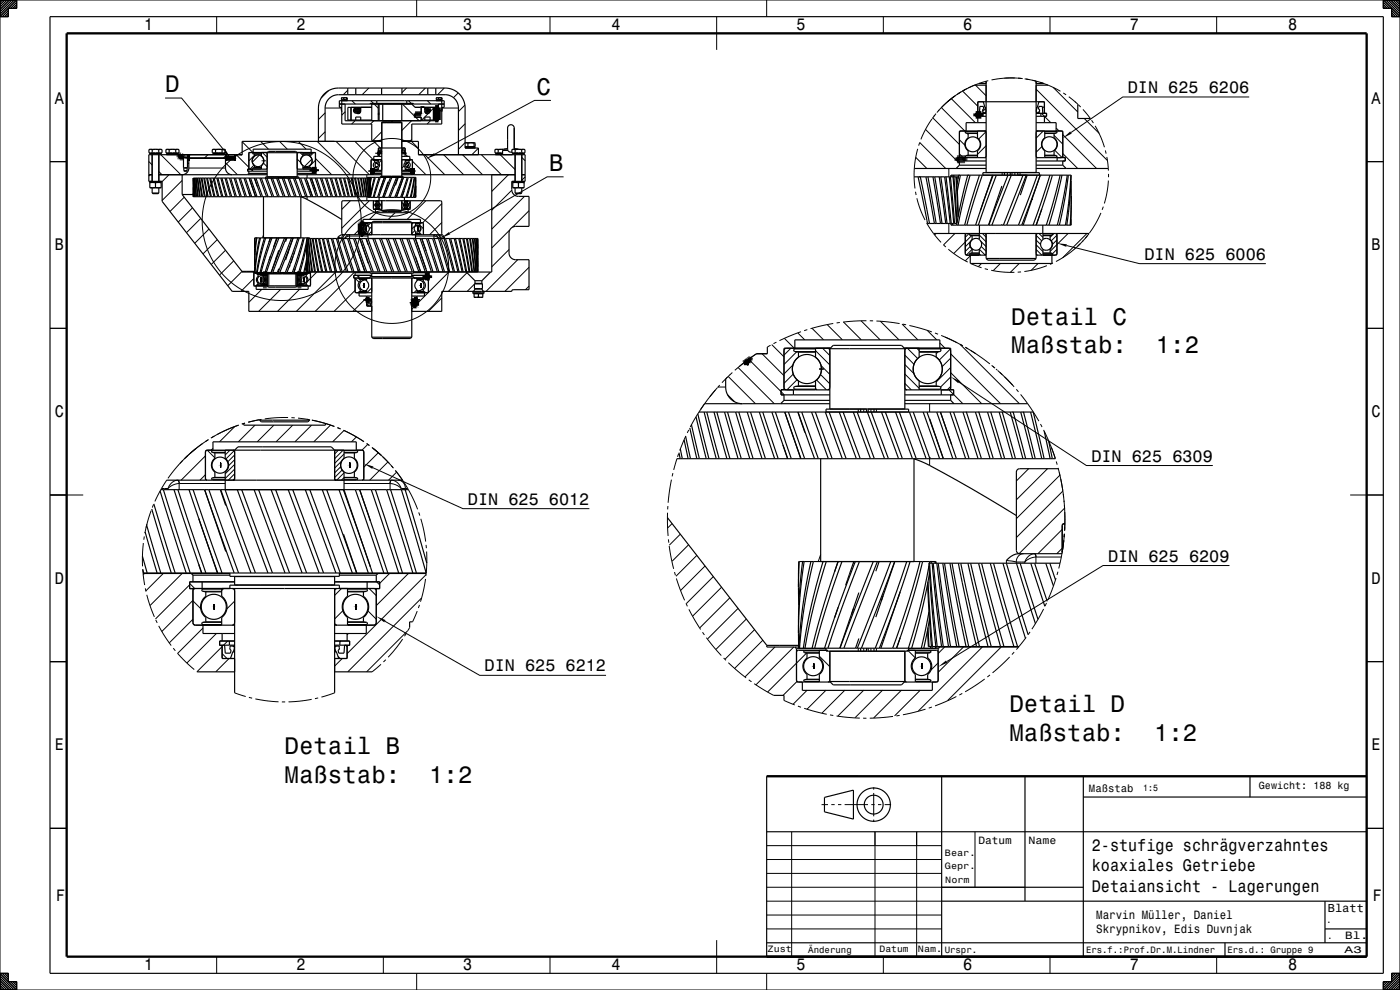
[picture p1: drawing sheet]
<svg xmlns="http://www.w3.org/2000/svg" width="420mm" height="297mm" viewBox="0 0 420 297" stroke-linecap="round" stroke-linejoin="round" font-family="sans-serif">
<defs><g id="words">
<g font-size="7.2">
<text x="49.5" y="27.7">D</text>
<text x="160.9" y="28.4">C</text>
<text x="164.7" y="51.4">B</text>
<text x="303.4" y="97.4">Detail C</text>
<text x="303.4" y="106">Maßstab:</text>
<text x="346.8" y="106">1:2</text>
<text x="302.8" y="213.6">Detail D</text>
<text x="85.4" y="226.3">Detail B</text>
<text x="302.8" y="222.3">Maßstab:</text>
<text x="346.2" y="222.3">1:2</text>
<text x="85.4" y="234.9">Maßstab:</text>
<text x="128.8" y="234.9">1:2</text>
</g>
<g font-size="5">
<text x="43.2" y="9.1">1</text>
<text x="88.9" y="9.1">2</text>
<text x="138.9" y="9.1">3</text>
<text x="183.5" y="9">4</text>
<text x="239" y="9.1">5</text>
<text x="288.9" y="9.1">6</text>
<text x="338.9" y="9.1">7</text>
<text x="386.5" y="9.1">8</text>
<text x="338.3" y="27.9">DIN 625 6206</text>
<text x="16.5" y="31.1">A</text>
<text x="411.5" y="31.1">A</text>
<text x="16.5" y="75.1">B</text>
<text x="343.3" y="77.9">DIN 625 6006</text>
<text x="411.5" y="75.1">B</text>
<text x="16.5" y="125.1">C</text>
<text x="411.5" y="125.1">C</text>
<text x="327.4" y="138.5">DIN 625 6309</text>
<text x="140.4" y="151.4">DIN 625 6012</text>
<text x="332.4" y="168.5">DIN 625 6209</text>
<text x="16.5" y="175.1">D</text>
<text x="411.5" y="175.1">D</text>
<text x="145.4" y="201.4">DIN 625 6212</text>
<text x="16.5" y="225.1">E</text>
<text x="411.5" y="225.1">E</text>
<text x="327.5" y="255.4">2-stufige schrägverzahntes</text>
<text x="327.5" y="261.4">koaxiales Getriebe</text>
<text x="327.5" y="267.5">Detaiansicht - Lagerungen</text>
<text x="16.8" y="270.4">F</text>
<text x="411.8" y="270.4">F</text>
<text x="43.2" y="291.1">1</text>
<text x="88.9" y="291.1">2</text>
<text x="138.9" y="291.1">3</text>
<text x="183.5" y="291">4</text>
<text x="239" y="291.1">5</text>
<text x="288.9" y="291.1">6</text>
<text x="338.9" y="291.1">7</text>
<text x="386.5" y="291.1">8</text>
</g>
<g font-size="3.6">
<text x="328.9" y="275.6">Marvin Müller, Daniel</text>
<text x="328.9" y="279.9">Skrypnikov, Edis Duvnjak</text>
</g>
<text font-size="3.5" x="398.3" y="273.7">Blatt</text>
<g font-size="3.2">
<text x="326.7" y="237.5">Maßstab</text>
<text x="293.5" y="253.2">Datum</text>
<text x="308.5" y="253.2">Name</text>
<text x="403.6" y="281.7">Bl.</text>
</g>
<text font-size="3.1" x="377.7" y="236.6">Gewicht: 188 kg</text>
<text font-size="2.9" x="403.4" y="285.9">A3</text>
<g font-size="2.8">
<text x="343" y="237.3">1:5</text>
<text x="283.5" y="256.7">Bear.</text>
<text x="283.5" y="260.7">Gepr.</text>
<text x="283.6" y="264.9">Norm</text>
<text x="398" y="276.9">.</text>
<text x="398.3" y="281.7">.</text>
<text x="230.3" y="285.7">Zust</text>
<text x="242.5" y="285.8">Änderung</text>
<text x="263.9" y="285.7">Datum</text>
<text x="275.4" y="285.7">Nam.</text>
<text x="283.4" y="285.8">Urspr.</text>
<text x="325.8" y="285.8">Ers.f.:Prof.Dr.M.Lindner</text>
<text x="368.2" y="285.8">Ers.d.: Gruppe 9</text>
</g>
</g></defs>
<g fill="none" stroke="#000" stroke-width=".3">
<path d="M0 0h420v297h-420zM0 0h.1M.7 0l-.7 .7M1.4 0l-1.4 1.4M2.1 0l-2.1 2.1M2.5 3.2l-1.8 1.8M2.5 3.9l-1.1 1.1M2.5 4.6l-.4 .4M2.8 0l-2.8 2.8M3.5 0l-3.5 3.6M4.3 0l-4.3 4.3M5 0l-5 5"/>
<path d="M5 0v2.5h-2.5v2.5h-2.5M5 .7l-1.8 1.8M5 1.4l-1.1 1.1M5 2.1l-.4 .4M65 5v5M115 5v5M125 0v5M165 5v5M215 5v10M230 0v5M265 5v5M315 5v5"/>
<path d="M365 5v5M415 0v2.5h2.5v2.5h2.5M415 .6l1.8 1.9M415 1.4l1.1 1.1M415 2.1l.4 .4M415.1 0l4.9 4.9M415.8 0l4.2 4.2M416.5 0l3.5 3.5M417.2 0l2.8 2.8M417.5 3.2l1.9 1.8M417.5 3.9l1.1 1.1M417.5 4.6l.4 .4"/>
<path d="M417.9 0l2.1 2.1M418.6 0l1.4 1.4M419.3 0l.7 .7M49.5 29.4h5l13.1 16.1M97.5 39.5l-2 2M97.5 33.9l-2 2M97.5 32.4h4.9M98.5 27.2l-2.2 2.2M102.5 33.3h.1M102.5 33.5h.1M103.5 33.5l-1 1M104.3 27.1l-1.3 1.3"/>
<path d="M105.6 30.2l1 1M106.5 36.2l-1 1M107 33.3h.1M108.1 33.3h.1M110.6 26.4l-2 2M111.2 30.2l.8 .8M112.2 36.2l-1 1M112.2 31.2l1.3 1.2M114.5 28.2l-.2 .2M114.5 39.5l-2.7 2.7M117.8 36.2l-.4 .4M120.7 31.2l3.6 3.6"/>
<path d="M122 26.4l-1.4 1.4M122.6 30.2l.8 .8M123.5 36.2l-3 3M124.7 35.2l1 1M127.6 26.4l-2 2M127.8 33.3h.1M128.2 30.2l1 1M128.2 33.3h.1M128.4 34.1l-1.9 1.9M129 33.3h.1M129.1 36.2l-1 1M130.3 32.2l-1.3 1.3"/>
<path d="M132.5 32.8l-1 1M132.5 33.3h.1M132.5 33.5h.1M132.7 32.4h4.8M133.3 26.4l-2 2M137.5 27.9l-1.5 1.4M139.5 31.5l-2 2M139.5 37.1l-2 2M165.3 30.1h-5l-29.9 16.2M277.6 38.8l10.2 10.2M279.6 35.7l-2 3.2-1.3 2.9M279.8 35.4l8 7.9"/>
<path d="M280.4 34.5l-.7 1M280.8 34.1l-.6 .8M281.7 33l-.6 .8M282.4 32.3l7.2 7.2M285.3 29.6l-1.1 .9M285.4 29.6l7.2 7.2M286.2 28.9l-.9 .7M286.7 28.7l-3 2.3-2.2 2.3M287.8 27.9l-2.8 2-2.6 2.4M288.3 27.6l-.8 .5M288.8 27.3l4.5 4.6M289.6 26.9l-.9 .5"/>
<path d="M289.8 39.9h3.4M290.1 40l.3 .3M290.2 26.5l-3.1 1.9M292.4 25.5l-3.2 1.6M292.6 25.5l3.2 3.2M295.7 32.6l-.9 .8M295.8 39.5l-2.2 2.2M296.5 24.2l-3.3 1-2.8 1.2M301.5 23.4h.1M301.5 23.4h-.2M301.6 23.4l5.2 .2M304.4 23.4l-3.5 .1-3.4 .5"/>
<path d="M305.4 23.4l1 .1M307.4 23.7l3.4 .6M307.8 23.7l1 .2M309.8 24.1l3.3 .9M310.8 26.7l21.4 21.4M311.9 33.4l-.5 .4M312.1 24.7l3.1 1.2 2.9 1.5M312.4 34l2.8 2.8M313 39.3l-2.2 2.1M313.3 31.9l-.6 .6M313.4 39.9h3.5M315.9 26.2l7.4 7.4"/>
<path d="M316.9 38.4l.8 .9M319 27.9l.8 .5M320.6 29l2.7 2.3M322.6 30.6l.2 .1M323.5 31.4l.7 .7M324.9 32.8l2.2 2.8M325.3 35.5l4.4 4.5M327.5 36.1l.5 .8M328.5 37.8l1.6 3.1 1.2 3.3M374.8 29.1h-38l-15.5 10.7M15 48.5h5M44.6 48.5l1 1"/>
<path d="M45.1 52.4l-.5 .4M47.6 51.5l1 .9M48.2 46.4l6.1 6M50.7 52.5l-2.1 2M53.6 47.1h.1M54.6 54.2l-6 6M54.9 47.4l.1 .1M55 47.5v.1M55 47.1h1.3M55 47.2h1.2M55.3 59.2l-4.3 4.2M56.2 48.8l.5 .4"/>
<path d="M56.6 50.4h11M56.6 47.5h11M56.6 47.4h11M62.4 46.4l-1 1M67.6 48.8l3.6 3.6M68 46.4l-1 1M70.2 47.5h.2M70.2 47.4h.3M70.9 46.4l3.7 3.8M72.6 42.5l3.3 3.3M75.2 50.8l.6 .5M75.9 50.4h2.5"/>
<path d="M75.9 46.2h2.5M76.2 49.5l-1.2 1.3M76.4 46.5l-1.8 1.8M77.8 46.6l-2.1 2M78.2 42.4l2.3 2.3M78.7 45.8l1.4 1.4M79 48.9l1.1 1.1M83.6 53.1v.3M83.8 42.4l2.4 2.3M84.2 53.1v.3M85.1 53.1v.3M85.7 53.1v.3"/>
<path d="M89.1 47.7l1.1 1.1M89.2 50.6l.1 .1M89.5 42.4l2.3 2.3M90 45.8l.9 .8M90.9 50.4h2.4M90.9 46.2h2.4M92.1 52.4v1M92.1 59v.8M93.6 47.7l-2.2 2.2M94.1 45.8l-1.1 1.1M94.6 48.1l-1.7 1.7M94.7 47.6l4.8 4.8"/>
<path d="M95.2 42.4l10 10M100.8 42.4l10 10M106.5 42.4l5.6 5.6M110.1 52.4v1M110.1 59v1.2M112.1 50.9h1.4M112.1 48.2h1.4M112.1 42.4l2 2M112.2 48.2l.2 .1M113.1 49l.4 .5M114.5 45.2l-.4 .4M114.5 48l-.9 .9"/>
<path d="M116.5 52.9v.3M117.1 52.9v.3M118 52.9v.3M118.6 52.9v.3M120.9 44.4l-.1 .1M121.2 45.8l.3 .4M121.2 49.8l-.7 .7M121.5 46.2l.8 .7M121.6 50.9h1.4M121.6 48.2h1.4M121.7 49.1l.7 .8M122.8 50.2l.8 .9"/>
<path d="M122.9 47.6l.4 .3M123.5 42.4l2 2.1M123.5 41.8l-.4 .4M123.7 48.4l4.1 4M127.5 46.4l5.9 6M133.1 46.4l6 6M138.8 46.4l5.9 6M139.5 42.8l-2 2M143.5 44.4l-1.9 2M144.4 46.4l6 6M150.1 46.4l4.4 4.5M150.8 45.2h1.6"/>
<path d="M151.1 44.8h1.2M152.5 52.4l-5 5M153.5 57.1l-6 6M154.3 44.8h1.1M156.5 47.2l1 1M157.3 58.9l-9.8 9.8M157.5 53.1l-1 1M169.1 53.1h-5l-29.2 16.8M274.7 57.5l.1 1M274.7 47.2l3.4 3.4M275.1 59.5l1 3.3 1.4 3.2M275.3 44.6l-.7 3.2-.3 3 .2 5.7"/>
<path d="M275.6 43.7l.3-1 7.8 7.9M284.6 50.5v2.5M287.8 41.9l1.7 1.7M287.8 46.2l1.2 1.1M289.8 46.7h3.4M295.8 43.7l-2.6 2.6M300.7 51.8v.7M302.2 51.8v.7M304.5 51.8v.7M306 51.8v.7M312.6 44l-1.8 1.7M313.4 46.7h3.5"/>
<path d="M316.2 40.6l2.6 2.6M316.4 45.1l2.2 2.1M318.8 40.4l10.2 10.2M318.8 46.1l4.5 4.5M319.6 48.3h-.1M331.6 45.1l.2 1M332 47.1l.5 4.1M332.5 54.2l-.4 3.4-.8 3.4M332.6 52.2v1M410 48.5h5M57.7 62.4l-4.2 4.2M60.2 65.5l-4.2 4.3"/>
<path d="M62.7 68.7l-4.3 4.3M65.1 71.9l-4.2 4.3M67.6 75.1l-4.2 4.2M70.1 78.3l-4.2 4.2M79 70.5l-.2 .9M102.5 71.4l-1.2-.2v.4M102.5 71.4v.2M102.5 71.4h1M103.4 70.4l-.6 .3-.3 .7M103.5 71.4v.2M104.7 70.4l-.6 .3-.6 .7M104.7 70.4l.2 .4"/>
<path d="M104.7 70.4h.1M104.9 70.8l-1.4 .6M104.9 70.8v.8M104.9 70.8h5.5M104.9 70.8h.1M105.1 60.2l-2.6 2.6M108 68.6l-1.8 1.8M108.9 70.1h1.5M108.9 67.1h1.5M110.8 60.2l-8.3 8.3M111.3 66.8l-.9 .9M111.5 69.4l-1 1"/>
<path d="M111.5 68l-.7 .7M112.2 60.2l-.2 .2M112.5 62.7l-.1 .1M112.6 60.4h1.1M112.6 61.2l-.6 .6M112.9 62.4l-.2 .2h1M112.9 63.8l-2 2M113.7 62.4l.4 .4M113.9 61.2l.6 .6M114.4 60.2l.1 .2M118.5 63.8l-2 2M120.5 60.7l.6 .6"/>
<path d="M120.5 62.1l.7 .7M121.4 60.4h1M123 62.1l-.5 .5h-1.1M123 60.7l-.5 .6M124 66.8l-.5 .5M124.4 69.2l-.9 .9M124.7 70.4h-.1M124.7 67.6l-1.2 1.1M124.7 70.8h5.5M124.7 70.1h1.5M124.7 67.1h1.5M125.9 67.5l1.1 1.1"/>
<path d="M127.8 60.2l-5.6 5.6M130.2 70.8h.1M130.2 70.8l1.3 .6M130.2 70.8v.8M130.4 70.4l-.2 .4M130.4 70.4h.1M130.4 70.4l.7 .4 .4 .6M131.2 70.4a.97 .97 0 0 1 .8 1.2M131.5 71.4h1.9M131.5 71.4v.2M131.5 70.4l1.9 1M132.5 70.2l.9 1.2"/>
<path d="M132.5 61.1l-5.7 5.7M132.5 66.8l-3.6 3.6M133.4 71.4v.2M152.7 74.9l-5.2 5.1M152.9 69l-5.4 5.4M155.3 77.9l-9.5 9.5M158.7 63.2l-4.9 5M278 66.9l2 3.1M280 70l2.3 2.7M280.8 70.1l-.4 .4M284.5 74.8l2.8 2.1 3 1.7M284.6 67v3"/>
<path d="M286.5 70.1l-3.5 3.3 .7 .7M290.7 70l-1.1 1.2M291 79h.1M291 70.6h2.8M291 76h2.8M291.1 74l-1.5 1.4M291.1 76.8l-1.5 1.5M291.1 79l3.4 1.3M291.1 72.5l-1.5 1.5M291.5 70.7l-5.4 5.3M291.6 74.8l-1.7 1.7M293.8 70.5l2 2.1"/>
<path d="M293.8 74.8l1.7 1.7M293.8 76.2l.4 .3M294.2 72.4l1.6 1.6M294.4 73.9l1.4 1.5M294.5 79l-1 1M294.7 70l1.1 1.1M300.1 79l-2.1 2.2M305.8 79l-2.7 2.7M310.8 72l1.4 1.3M310.8 70.6l1.7 1.7M310.8 73.4l2.1 2.1M310.8 74.8l1.7 1.7"/>
<path d="M310.9 76.4h.1M311.4 79l-2 2.1M311.7 70l1.2 1.2M312.9 70.6h2.7l-.6 .6M312.9 76h2.7M314.1 79.7l-3.6 1.1-3.2 .7M315.9 78.9l-.9 .4M316.2 70l-.4 .4M317 76.3l-.2 .2M317.1 74.8l-1.3 1.3M317.1 72l-1.4 1.3M317.1 70.6l-1.7 1.6"/>
<path d="M320 73.7l21.8 5.4h38M320.4 70l-5.4 5.4M322.6 74.5l-2.8 2.2-3 1.8M324 73.2l-.7 .7M324.9 72.2l-2.5 2.5M326.1 70l-7.3 7.3M326.2 70.7l-.6 .8M326.7 70l-2 2.4M330.3 63.9l-1.6 3.1-1.9 2.9M331 62l-.3 .9M15 98.5h5M72.6 81.5l-4.3 4.2"/>
<path d="M76.1 83.6l-3.8 3.8M77.1 82.3h1.8M77.1 85.5h1.8M77.4 85.1l-.7 .7M78.6 86.8l-3.9 3.9M83.6 81.8v.3M84.2 81.8v.3M84.2 86.8l-6.6 6.6M85.1 81.8v.3M85.7 81.8v.3M89.9 86.8l-6.6 6.6M90.4 82.3h1.8"/>
<path d="M90.4 85.5h1.8M95 81.6l-2.7 2.8M100.7 81.6l-11.8 11.8M102.9 81.6h.1M106.3 81.6l-11.7 11.8M106.5 87.1l-6.2 6.3M106.6 83.5l1.1 1.2M107.1 82.6l.5 .6M107.7 83.8h2.3M107.7 87.5h2.3M110 91.2l.6 .6M110.1 89.2l-4.2 4.2"/>
<path d="M111.5 86.3l-1.4 1.5M124.4 91.8l-.9 .9M125.1 86.9l-.9 .9M125.1 83.8h2.3M125.1 87.5h2.3M127.7 83.4l.8 .9M129 81.6l-.5 .5M132.5 89.4l-4 4M134.6 81.6l-9.6 9.6M140.1 81.8l-5.6 5.6M141.8 87.8h3.4M142.3 85.2l-2.1 2.2"/>
<path d="M158.7 85.8l-1.1 1.1M158.7 80.2l-7.2 7.2M239.4 99.9l2 2M240.3 99.5l-6.5 2.7M242.2 98.9l-1 .3M243.6 98.5l3.5 3.4M248.2 97.4l4.5 4.5M250 97l-6.8 1.6M252 96.7l-1 .2M253.1 96.6l5.3 5.3M258.3 96.2l5.7 5.7M259.9 96.2l-7 .4"/>
<path d="M260.9 96.2l1 .1M262.9 96.3l7 .8M264.1 96.4l5.6 5.5M270.6 97.2l4.7 4.7M270.9 97.2l.9 .2M272.8 97.6l6.8 2M278.2 99.1l2.8 2.8M280.5 99.9l.9 .4M295.4 80.6l1 .3M297.4 81.1l3.2 .5 3.7 .1M306.3 81.6l-1 .1M410 98.5h5"/>
<path d="M212.6 119.4v.1M214.6 117l-3.2 4.1M215.2 116.3l-2.2 2.7M215.4 116.1h2.3M215.9 115.5l-.7 .8M218.2 113.1l-.5 .6M218.3 118.5l2.1 2M218.5 112.9l8.1 8.2M219.1 112.3l-2.5 2.5M219.7 111.8l-.7 .6M221.4 110.2l10.9 10.9M223.5 108.6l-3.1 2.5"/>
<path d="M224.1 108.1l2.9-2-5.3 3.9M224.2 108.8h.3M224.2 108.7h.6M225.1 108.3l10.2 10.2M228.6 106.1l6.6 6.6M231.2 103.6l-1 .5M231.5 103.4l3.7 3.7M232.9 102.6l-.8 .5M235.3 101.5l3 3M237.3 104.5l-2.1 2M237.9 109.5l-2.7 2.7M238 112.2l-2.8 2.8"/>
<path d="M238.5 116h6.2M238.5 105.5h6.2M239 105.6l-3.8 3.8M239.1 113.9l-3 3.1M244.7 105.2l4.3 4.3M244.7 116.5l.4 .5M245 114l2.9 3M246.2 112.3l2.8 2.9M246.4 109.7l2.6 2.6M246.7 104.5l2.3 2.2M271.4 115l2 2M271.4 106.5l2.8 2.8"/>
<path d="M271.4 109.4l2.8 2.7M271.4 112.2l4.4 4.3M272.2 104.5l3.1 3.1M275 104.5l.8 .7M275.7 116h6.2M275.7 105.5h6.2M281.4 105.6l-.5 .5M281.9 102.9l1.6 1.6M282.4 100.6l6.3 3M282.5 104.5l-.3 .3M283.5 101.1l3.6 1.7M284.7 117l4.1 4.1"/>
<path d="M285 104.8l-3.2 3.2M285.2 115.9l-1 1.1M285.2 113.1l-3 3M285.2 110.3l-4.3 4.3M285.2 107.4l-2.6 2.6M285.2 106.2l15 14.9M285.2 111.8l9.3 9.3M287.7 114.6l38.2 25.1h37.9M288.9 103.8l-.9-.5 17.8 17.8M289.5 104.1l.9 .5M289.8 104.3l2.9 1.8M291.3 105.2l5.7 4"/>
<path d="M297.5 109.6l.8 .7M297.8 109.8l.7 .7M298.8 110.7l.4 .3M299.3 111.1l4.9 4.9M299.9 111.7l.7 .7M301.4 113.1l2.4 2.5M304.9 116.8l.7 .8M306.2 118.3l3.1 4.3 2.4 3.7M53.6 139.5l-.1 .1M54.8 138.1l-4.4 5.4M56.3 136.7l-.7 .7M58.7 134.6l-4.7 4.4"/>
<path d="M60.8 133.1l-2.8 2.1-2.7 2.5M61.6 136.8l-7.3 7.3M62.2 135.1l2.3 2.2M62.4 132l-.8 .5M62.6 131.8l-5.6 4.2M63.7 135.7h3.9M63.9 134.5l-.6 .6M64.3 130.8l-.8 .5M66.3 129.7l-3 1.7M66.5 129.7l5.1-2.2-6.4 2.8M67.6 135.1h.1M69 135.1l-1.4 1.4"/>
<path d="M70.2 135.2l-2.4 2.5M70.4 139.3l-2.8 2.9M70.4 137.9l-1.8 1.8M70.4 136.5l-2 2M70.4 128l-4.5 4.5M72.5 127.2l1-.3zM76.5 127.6l-5 4.9M78.5 125.8l-4 .9M82.1 127.6l-4.9 4.9M86.4 125.3l-7 .4M87.4 125.3l1 .1M87.8 127.6l-5 4.9"/>
<path d="M89.4 125.4l3.6 .5M92.2 125.8l.4 .1M93.5 127.6l-5 4.9M93.5 126l6.8 1.9M93.6 126.1l6.7 1.9M99.2 127.5l-5.1 5M101.2 128.3l.9 .4M101.3 128.3l.9 .4M101.5 135.1l-1.1 1.1M102.5 138.3l-2.1 2.1M102.9 135.1l-2.5 2.5M103 129.1l6.1 3.4"/>
<path d="M103.1 129.1l6.1 3.4M103.2 129.1l-3.4 3.4M103.2 136.2l-2.8 2.8M103.2 135.7h3.9M106.9 131.1l-1.4 1.4M110 133l.8 .6M110 133.1l.8 .6M110.3 133.3l-1.7 1.8M111.6 134.2l5.1 4.8M111.6 134.3l2.7 2.2M112 134.6l2.3 1.9M113.5 135.8l-4.4 4.4"/>
<path d="M114.3 136.5l.1 .1M114.9 137.1l3 3.2M116.4 138.6l-5.5 5.5M117.4 139.7l.6 .8M203.1 137.6l-1 3.4M203.6 136.1l-.3 1M205.8 130.8l-1.9 4.4M206.6 129l-.4 .9M211.4 121.1l-4.3 7M211.4 121.1l-1.2 1.7M257.5 122.7v.9M259.1 122.7v.9"/>
<path d="M261.3 122.7v.9M262.9 122.7v.9M278.9 121.1v2.5M278.9 137.6v2M312.1 127.2l.5 .9M313.1 129l1.5 3.2M314.7 132.5l1.9 5M315.4 134.3l1.2 3.3M316.9 138.4l.3 1M15 148.5h10M44.1 157.2l-.3 1.1M45.3 153.2l-1.8 6.8"/>
<path d="M46.1 151.4l-.4 .9M48.5 146.6l-2 3.8M48.5 146.6h1.9M50.1 144l-1.6 2.6M50.4 146.6v.3M53.2 144.1a3.5 3.5 0 0 0-2.8 2.5M53.2 144.1l.4 .3 .1 .7M53.2 144.1a.74 .74 0 0 1 .6 1M53.7 145.1a5 5 0 0 0-3.3 1.5M53.7 145.1v1.8M53.7 145.1h13.9M61.6 142.4l-1.6 1.7"/>
<path d="M63.7 143.4h3.9M70.4 143.6l-.5 .4M70.4 142.2l-1.9 1.8M70.4 140.7l-2.8 2.9M102.2 140l-1.8 1.9M102.6 141l-2.2 2.3M103.2 143.3l-.8 .7M103.2 141.9l-2.2 2.1M103.2 145.1h13.8M103.2 143.4h3.9M111.8 140.3l27.1 12.3h37.9M117 145.1a5 5 0 0 1 3.4 1.5"/>
<path d="M117 145.1v1.8M117.5 144.1a3.4 3.4 0 0 1 2.9 2.5M117.5 144.1a.81 .81 0 0 0-.5 1M117.5 144.1l-.3 .2-.2 .8M118.6 141.1l2.2 3M118.7 141.2l2.1 2.8M119 141.6l-2.4 2.5M119.5 144a2.42 2.42 0 0 1 2.1 2.9M120.4 146.6h1.9M120.4 146.6v.3M120.4 144l.4 .1M120.8 144.1l1.5 2.5"/>
<path d="M122.3 146.6l3 6.2M125.6 153.7l.3 1M126.2 155.6l1.5 6.9M200.3 153.8l.1 7M200.4 151.8l-.1 1M201.4 143.9l-1 6.9M201.6 157.1l-1.3 1.3M201.9 141.9l-.3 1M308.6 140.6l-3.7 3.7M314.3 140.6l-9.4 9.4M317.4 140.4l1.4 6.8M317.5 140.6v.2"/>
<path d="M317.8 141.7l.2 1M318 142.5l-13.1 13.1M318.2 143.7l1 6.9M318.7 158.8l-7.3 7.3M318.8 147.3l-13.9 14M319 148.2l.1 1M319.2 157.1l.3 .3M319.2 150.2l.3 7M319.3 151.6l.1 1M319.4 152.5l-13.7 13.6M319.4 153.6v5.6v-1M405 148.5h10"/>
<path d="M42.8 170.7l.6 4.8M43 162.9l-.2 7M43.3 160.9l-.2 1M43.3 172.1l-.3 .3M43.6 176.5l.2 1M44 178.4l2.3 6.7M48.9 171.9v.1M49 172.1l-5.3 5.2M54.6 172.1l-9.6 9.6M56.9 175l1.5 1.6M56.9 175.5l-10.3 10.2M57.9 174.4l-.1 .1"/>
<path d="M60.8 177.4h5.7M67.1 176.6l-.6 .5M102.5 176.6l-2.1 2M104.3 177.4h5.6M110.7 176.6l2.2 2.1M113 174.6l.9 .9M116.9 172.1l-3 2.9M122.5 172.1l-9.6 9.6M126.4 179.4l-22.1 22.1M127.7 173.7l-1.6 6.8M127.8 163.5l.1 1M127.8 172.4l-23.7 23.7"/>
<path d="M128 165.5v3.5l-.2 3.7M200.5 161.8l.1 1M200.8 163.8l1.3 6.9M202.4 171.6l.2 1M202.9 173.5l2.5 6.6M204.1 160.3l-3.3 3.3M206.5 163.5l-4.8 4.8M209.1 166.6l-6.3 6.3M211.5 169.8l-7.3 7.3M214 173l-8.1 8.1M216.5 176.1l-8.7 8.7M218.9 179.3l-8.9 9"/>
<path d="M246.2 166.4l-.7 2.1M304.9 168.6l-3-.4 .1 .8M304.9 168.6v.4M304.9 168.6h2.5M307 166.1a2.35 2.35 0 0 0-2.1 2.5M307.4 168.6v.4M310.3 166.1a3.5 3.5 0 0 0-2.9 2.5M310.3 166.1a.74 .74 0 0 1 .5 1M310.3 166.1l.3 .3 .2 .7M310.8 167.1a5 5 0 0 0-3.4 1.5M310.8 167.1h7.6M310.8 167.1v1.9"/>
<path d="M316.8 173.4l-2.4 6.6M317.4 171.5l-.3 1M318.6 166.1l-1 4.4M318.7 164.5l-1.7 1.6M318.7 165.6l-.1 .5M319.1 162.1l-.4 3.5zM319.3 160.2l-.7 5.9M319.3 160.1l-.1 1M368.9 169.7h-38l-46.9 28.8M15 198.5h5M46.7 186l.5 .9M47.6 187.8l3.8 5.9"/>
<path d="M52 194.5l.6 .7M53.3 196l5 4.9M57.9 180.3l2.3 2.3M57.9 185.8l-7.1 7.1M57.9 180.1l-9.3 9.3M60.8 186.7h5.7M60.9 188.4l-7.6 7.6M64.9 190l-8.9 8.9M66.6 194l-7.5 7.5M66.6 196.1l1.5 1.5M68.3 192.3l-1.2 1.3M68.7 197.5l-4 4"/>
<path d="M70.4 180.3l-2.3 2.4M101.4 196.9l.6 .7M102.3 192.3l-.3 .3M102.7 197.5l-2.3 2.3M102.8 183.2l-2.4 2.5M103.7 193.6l.4 .4M104.3 186.7h5.6M104.5 190l-.4 .5M110.4 183.3l2.5 2.5M114.3 199.3l-2.7 2.3M115.5 186.4l28.4 16.2h37.9M115.7 197.9l-.7 .7"/>
<path d="M120.8 191.7l-4.4 5.5M121.9 190l-.6 .9M122.4 189.2l-12.4 12.3M122.9 188.3l-.5 .9M125.2 183.3l-1.4 3.3M125.8 181.5l-.3 .9M205.8 181l.4 .9M206.7 182.8l3.5 6M210.8 189.7l.5 .8M211.9 191.3l4.5 5.4M217.1 197.4l.7 .7M218.5 198.8l5.3 4.6"/>
<path d="M221.5 182.5l-9.2 9.1M223.9 185.7l-9.1 9.1M226.4 188.9l-8.9 8.8M228.9 192l-8.5 8.6M232.5 194.1l-9 9M238.1 194.1l-11.3 11.3M238.9 199l-8.6 8.6M241.4 195.8h4.4M242 195.9l-3 3M245.8 196.8l3.2 3.2M257.5 194.5v.8M259.1 194.5v.8"/>
<path d="M261.3 194.5v.8M262.9 194.5v.8M272.3 195.1l2.3 2.3M274.6 195.8h4.4M281.5 198.9l-2.2 2.1M283.4 194.1l-2 1.9M289.1 194.1l-7.7 7.6M294.7 194.1l-19.2 19.2M300.4 194.1l-16.1 16.1M302.9 197.1l-5.1 4.8M304.3 195.6l-.7 .8M307.9 191.2l-3 3.7"/>
<path d="M309 189.6l-.6 .8M313.1 182.7l-3.5 6M314 180.9l-.5 .9M410 198.5h5M70.4 207.9l3.3 1.1M74.7 209.2l.9 .3M76.6 209.7l7 .8M84.6 210.6h1M93.5 209.8l-6.9 .8M95.5 209.4l-1 .2M100.4 207.9l-4 1.2M224.6 203.9l.8 .6"/>
<path d="M226.3 205.1l5.8 3.5M235.2 210.1l3.2 1.4M239.1 204.5l-4.2 4.2M239.4 211.8l.9 .4M241.3 212.5l6.7 1.8M241.4 203.9h4.4M242.2 207l-4.3 4.3M247.8 207l-5.7 5.8M249 214.5l1 .1M251 214.8l6.9 .6M253.5 207l-6.9 6.9M258.9 215.5h1"/>
<path d="M259.1 207l-7.7 7.8M264.8 207l-8.2 8.3M267.9 214.9l-7 .6M269.9 214.6l-1 .2M270.4 207l-8.3 8.4M274.6 203.9h4.4M276.1 207l-7.7 7.8M277.7 212.7l-6.8 1.7M279.6 212.1l-1 .3M286.9 209l-6.4 2.8M288.7 208l-.9 .5M295.4 203.7l-5.9 3.8"/>
<path d="M297 202.5l-.8 .6M230 232.9h27.5M262.1 236.2v.7M262.1 237.9v7M410 232.9v54.1h-180M15 248.5h5M230 257.9h52.5M230 253.7h52.5M237.5 249.5v37.5M246.5 241.4h1.9M249.4 241.4h1M251.4 241.4h1"/>
<path d="M253.4 241.4h7M261.4 241.4h1M262.1 245.9v.7M262.5 249.5v37.5M263.4 241.4h1M265.4 241.4h1.9M275 249.5v37.5M292.5 249.5v16.7M410 248.5h5M230 266.2h77.5M230 274.5h52.5M230 270.3h52.5"/>
<path d="M230 262h52.5M230 278.7h52.5M0 292h2.5v2.5h2.5v2.5M0 296.3l.7 .7M0 295.6l1.4 1.4M0 294.9l2.1 2.1M0 294.2l2.8 2.8M0 293.5l3.5 3.5M0 292.8l4.2 4.2M0 292.1l4.9 4.9M.7 292l1.8 1.8M1.4 292l1.1 1.1"/>
<path d="M2.1 292l.4 .4M3.2 294.5l1.8 1.8M3.9 294.5l1.1 1.1M4.6 294.5l.4 .4M65 287v5M115 287v5M125 292v5M165 287v5M215 282v10M230 292v5M265 287v5M315 287v5"/>
<path d="M365 287v5M415.4 294.5l-.4 .5M416.2 294.5l-1.2 1.2M416.9 294.5l-1.9 1.9M417.9 292l-.4 .4M418.7 292l-1.2 1.2M419.4 292l-1.9 1.9M420 292h-2.5v2.5h-2.5v2.5M420 296.3l-.7 .7M420 295.6l-1.4 1.4M420 294.9l-2.1 2.1M420 294.2l-2.8 2.8"/>
<path d="M420 293.5l-3.5 3.5M420 292.8l-4.2 4.2M420 292.1l-4.9 4.9"/>
<circle cx="117.6" cy="53.2" r="11.7"/>
<circle cx="84.5" cy="66.3" r="23.8"/>
<circle cx="117.5" cy="80" r="17.1"/>
</g>
<g fill="none" stroke="#000" stroke-width="1.4" stroke-linecap="butt">
<path d="M126.3 34.1h-1.8l1.8 .1M126.3 34.1h.1M126.4 34.1v.1M126.4 34.2h-.1M130.5 32.2h1v3.8h-1zM292.7 34h1.7v.9h-1.7zM53.6 46.4l.1 .7M53.6 47h.1M53.7 46.4h-.1M53.7 46.4h.6M53.7 47.1v.1M53.7 47.1l.2 .3"/>
<path d="M53.7 47.1v.2M53.7 47.2l.1 .1M53.8 47.3v.1M53.8 47.3l.2 .1M53.9 47.4h1.1M54.3 46.4l.7 .7M54.3 46.4l.8 .9M54.4 46.5h.1M54.6 46.7h.1M55.1 47.4h-.1M56.6 47.4h-.4l.4 .1M56.6 47.4v.1"/>
<path d="M67.6 47.4h2.6zM67.7 47.4h-.1M79.1 48.2v.1M79.2 48.3h-.1M93.5 50.8h1.5v.6h-1.5zM111 51.1v.4h1v-.4M111 51.1h1M113.3 45.8h.7v.4h-.7zM123.1 51.1h.9v.4h-.9zM287.1 47.3v1M287.1 47.3h2.4M287.1 48.3h2.4"/>
<path d="M289.5 47.3v1M108 67l.1 3.3M108 70.2l.1 .1M108.1 70.3v.1M108.1 66.9h-.1M108.1 66.9l-.1 .1M108.1 70.3l.8 .1M108.1 70.4h.1M108.1 66.9h.7M108.1 66.8v.1M108.8 68.6v.1M108.8 68.5v.1"/>
<path d="M108.8 68.7v.1M108.8 68.8v.1M108.8 70.2v.1M108.8 67v.1M108.8 68.9v.1M108.8 66.9v.1M108.8 69l.4 .4v.7l-.4 .1M108.8 70.3l.1 .1M108.8 67.1h.4l-.2 .8M108.9 70.1h-.1M108.9 68.1l-.1 .4M109 68l-.1 .1"/>
<path d="M109 67.9v.1M112.9 61.5l.1 .1M113 61.4v.2M113 61.3l-.1 .2M113 61.7v.1M113 61.7l.1 .1M113 61.3v.1M113.1 61.2l-.1 .1M113.1 61.8l.1 .1M113.2 61.2l-.2 .1M113.2 61.9h.2M113.2 61.1v.1"/>
<path d="M113.2 61.1h.2M113.3 61.9h.1M113.3 61.1l-.1 .1M113.3 61.1h.1M113.4 61.1l.1 .1M113.5 61.9h-.1M113.5 61.8l-.1 .1M113.5 61.2h.1M113.6 61.8l-.1 .1M113.6 61.2v.1M113.6 61.3l.1 .1M113.7 61.6l-.1 .2"/>
<path d="M113.7 61.4v.1M113.7 61.5v.2M113.7 61.5v.1M121.4 61.5v.1M121.4 61.6v.1M121.4 61.4v.2M121.4 61.3v.2M121.4 61.7l.1 .1M121.5 61.2v.1M121.5 61.8l.1 .1M121.5 61.2l-.1 .1M121.6 61.2h-.1"/>
<path d="M121.6 61.9h.2M121.7 61.1l-.1 .1M121.8 61.1l-.2 .1M121.8 61.1l.1 .1M121.8 61.1l.2 .1M122 61.2l.1 .1M122.1 61.3v.1M122.1 61.7h-.1M122.1 61.6v.1M122.1 61.6l-.3 .3M122.1 61.5v.1M78.9 82v.9"/>
<path d="M78.9 84.9v.9M78.9 82.9l.3 .4M78.9 82l1.2 .2-.1-.2M78.9 82.9v.1M78.9 83h.1M78.9 83l.1 .1M79 84.8l-.1 .1M79 83l.1 .1M79.1 83.1l.1 .1M79.1 84.7l-.1 .1M79.1 83.2l.1 .1M79.2 84.6l-.1 .1"/>
<path d="M79.2 83.2v.1M79.2 83.3l.1 .2M79.2 84.5v.1M79.2 84.5l-.3 .4M79.2 84.5h.1M79.3 84.4l-.1 .2M79.3 84.4l-.1 .1M79.3 83.5v.1M79.3 83.5v.8M79.3 84.3v.2M79.3 84.2v.1M79.3 83.6h.1"/>
<path d="M79.4 83.6v.1M79.4 84.1l-.1 .2M79.7 82.1h.4M80 82l.1 3.6M80 82l.1 .1M80.1 85.8h-1.2M80.1 85.7v.1M80.1 85.7l-.1 .1M80.1 85.6l-.2 .2M80.1 85.6v.1M89.1 85.6h.1M89.2 82.2h-.1"/>
<path d="M89.2 85.6l.1 .2M89.2 85.7l.1 .1M89.2 82.1h.4M89.2 85.7v.1M89.2 85.8h1.2M89.3 82l-.1 .2M89.9 84.2l.1 .2M89.9 83.6v.2M89.9 84.2l.1 .1M90 83.6v.6M90 84.3l.1 .3M90 83.5l-.1 .1"/>
<path d="M90 83.5v.1M90 83.4v.1M90 83.4v.2M90 84.5l.1 .1M90 84.5l.2 .2M90.1 83.4h-.1M90.1 84.5l.2 .3M90.1 83.3l-.1 .1M90.1 83.3l-.1 .2M90.1 84.6l.3 .3M90.1 84.6l.2 .2M90.2 83.2l-.1 .1"/>
<path d="M90.2 83.1l-.1 .2M90.2 83.1l-.1 .1M90.2 84.7l.1 .1M90.3 84.8l.1 .1M90.3 83l-.1 .1M90.4 82.9l-.1 .1M90.4 82l-1.2 .1v3.6M90.4 82.9v.1M90.4 82v.9M90.4 84.9v.9M90.4 82.9l-.3 .3M109.7 89.7h1.2v.5h-1.2z"/>
<path d="M124.1 90.7l-.1 .1M124.1 90.5v.1M124.1 90.6v.1M124.2 89.7h1.1v.5h-1.1zM124.7 90.2v1h-.7v-.4M125 90.2v1.6h-1l-.5-1.3 .6-.2v.2M127.4 82.6h1.5v.8h-1.5zM223.4 108.7l-.2 .1M223.6 108.5l-.1 .1M223.7 108.4l-.2 .2M223.7 108.4l-.1 .1M223.7 108.4v.1"/>
<path d="M223.8 108.3l-.1 .1M223.9 108.3h-.1M224 108.2l-.1 .1M224.1 108.2h-.1M224.1 108.1l-.1 .1M224.1 108.1l-.4 .3M224.2 108.6v.3M224.2 108.8v.1M224.2 108.1h-.1M224.3 108h-.1M224.4 107.9l-.3 .2M224.4 107.9l-.1 .1"/>
<path d="M224.5 108.6h-1l-.4 .3 1.1-.1M224.5 108.6h-.1M224.5 107.8l-.1 .1M224.6 107.8h-.1M224.7 108.5l-.2 .1M224.7 107.7l-.1 .1M224.9 107.6l-.2 .1M224.9 108.3l-.1 .1M224.9 107.5l-.4 .3M224.9 107.5v.1M225 108.3l-.1 .1M225 107.5h-.1"/>
<path d="M225.1 108.1l-.4 .4M225.1 108v.1M225.1 107.4h-.1M225.1 107.9v.2M225.2 107.9h-.1M225.2 107.3l-.3 .2M225.2 107.8l-.1 .2M225.2 107.8v.1M225.2 107.3v.5M246.4 110.5v.4M246.5 110.5h-.1M66 139.5v.1"/>
<path d="M106.6 182v.1M243.9 199.9h.1"/>
</g>
<g fill="none" stroke="#000" stroke-width=".35">
<path d="M15 5h400v287h-400zM101.8 31.2h31.5M102.4 32.4v.1M102.4 30.2v-.2h1.8v.2M102.4 32.2l.1 .9M102.4 29.3h.7M102.4 33.1l.1 .2M102.5 33.1v.1M102.5 29.3h-.1M102.5 29.9v.1M102.5 33.5v.1M102.5 30.2v7h9v5h3"/>
<path d="M102.5 32.2h-.7v-2h31.5v2h-.8M103.1 29.3h.9M103.1 29.3v.6M103.5 31.2v5h28v-5M104 29.3v.6M104.1 29.3h-.1M104.1 29.3h.1M104.1 29.3h-1.6M104.1 29.9v.1M104.1 29.3l.1 .6h-1.8v-.6M104.3 26.4v2M105.3 32.2v3.8"/>
<path d="M106.1 33.2l.2 .5 .5 .3M106.2 32.7a.3 .3 0 0 0-.3 .3 .3 .3 0 0 0 .4 .3l.1-.4M106.2 32.7a.8 .8 0 0 1 1.3 .1 .8 .8 0 0 1-.6 1.2M106.5 32.8l-.1 .1M106.7 36v-.9h1.5v.9M106.7 32.2v.2M106.7 26.4v2M106.7 33.1v.2M106.8 32.6l-.4 .3M106.8 32.5l-.6 .2M106.8 32.5h.1M106.8 32.5v.1"/>
<path d="M106.9 32.7l-.5 .4 .1 .4 .3 .2M106.9 32.4h.1M106.9 32.7l-.4 .1M106.9 32.7l.4 .5-.5 .5M106.9 32.4a.8 .8 0 0 1 .8 .8 .8 .8 0 0 1-.8 .8M106.9 32.7l-.4 .5 .4 .5M107 32.7l-.3 .5 .3 .4M107.1 32.4a.8 .8 0 0 1 1 .7 .8 .8 0 0 1-.8 .9M107.2 32.8v.8l-.2-.4zM107.4 32.4l.8 .3M107.8 32.4h.4M107.9 33.9h-.3"/>
<path d="M108.1 33.1v.3M108.2 32.2v1.1a.75 .75 0 0 1-.4 .7 .75 .75 0 0 1-.8 0 .8 .8 0 0 0 .9-.9 .8 .8 0 0 0-.9-.7M108.2 32.4h.1M111 31.2v-.2h13v.2M111.5 31.2v5M111.5 32.2h-7.1v3.8h7.1M113 30.2v.8M113.5 31.2v5M113.6 33.9v.6zM113.7 31.2v5M114.5 26.4v2M114.5 36.6h6v16.3h-6z"/>
<path d="M114.7 36.6l-.2 .2h6l-.2-.2M114.8 31.2v5M120.5 31.2v5M120.6 26.4v2M122 30.2v.8M123.5 31.2l1 1 2.7-.2v.2M126.4 36h5.1M126.4 34.1h-1.9v1h1.9v1.1M127.4 32.2v1.1M127.4 36v-.9h1.6v.9M127.5 33.7l.7 .3M127.7 33.9l.4 .1"/>
<path d="M127.7 32.4h-.3M127.9 32.8l-.1 .6v-.6M127.9 34h-.1M128 32.4l-.6 .1M128 32.7l.3 .4-.3 .5M128.1 32.7l.4 .4-.4 .6M128.1 32.4l-.7 .4M128.2 34h.1M128.2 32.4l-.5 .1-.3 .5M128.2 32.4l.4 .1M128.2 32.7a.5 .5 0 0 0-.5 .6 .5 .5 0 0 0 .7 .3 .5 .5 0 0 0 .2-.7M128.2 32.7l.5 .4-.5 .6"/>
<path d="M128.2 32.5h.1M128.3 32.9l-.1 .5M128.3 32.5h.3M128.3 32.5h-.1M128.3 32.6l.3 .3M128.3 26.4v2M128.6 32.5l.3 .2M128.9 32.7a.3 .3 0 0 1 .2 .3 .3 .3 0 0 1-.3 .3l-.2-.4M128.9 32.7a.81 .81 0 0 1-.4 1.2 .81 .81 0 0 1-1.1-.6M129 32.2v1.1a.8 .8 0 0 1-.8 .8 .8 .8 0 0 1-.8-.8M130.5 32.2v3.8M130.7 26.4v2"/>
<path d="M130.9 30.2v-.2h1.8v.2M130.9 29.3h.6M130.9 29.3h.1M131 29.3h1.6M131 29.3h-.1M131 29.9v.1M131.5 32.2h-5.1v2h-2.1v1h2.1M131.5 29.3h.9M131.5 29.3v.6M132.4 29.3v.6M132.5 30.2v7h-9v5h-3M132.5 29.3h-.1"/>
<path d="M132.5 29.3l.1 .6h-1.7v-.6M132.5 33.5v.1M132.6 29.9v.1M132.7 32.4h-.2M132.7 32.2v.9M132.7 33.1h-.2M132.7 33.1l-.2 .2M288.3 39.3l-.5 .5M289.8 39.4l-.2 .3 .1 .2 .7 .1M289.8 39.4h3.4M292.4 25.5h3.4M292.7 34h3.1"/>
<path d="M293.2 39.3v2.1a2.38 2.38 0 0 1 0 3.8v2.1M293.3 34v-3.5h20v3.5M293.3 34.9v1.9M293.3 33.8l.2 .2M293.5 34h-.8v.9h3.1M293.5 30.5l-.2 .2M293.7 25h2.1M294.4 34v.9M295 30.5l.5 1.8M295.3 39.3l.5 .5M295.5 32.3h.3M295.5 32.3l.1 .1"/>
<path d="M295.6 32.4h.2M295.6 32.4l.2 1-.3 .4M295.8 33.8h-1v-.8l.3-.3-.1-.8h-1l-.2 2.1M295.8 36.8h-6v2.6M295.8 39.3h-8v7.9M310.8 33.8h1.1v-.7l-.4-.4 .2-.8h1l.1 2.1M310.8 36.8h6v2.5M310.8 32.3h.4M310.8 32.4h.3M310.8 24.3v27.4h-15v-27.3M310.8 39.3h8v7.9M310.8 25.5h3.6"/>
<path d="M310.8 34h3.2M310.8 25h2.3M311.1 32.4l-.3 1 .4 .4M311.2 32.3l-.1 .1M311.3 39.3l-.5 .5M311.7 30.5l-.5 1.8M312.3 34v.9M313.1 30.5l.2 .2M313.2 34h.8v.9h-3.2M313.3 34.9v1.9M313.3 33.8l-.2 .2M313.4 39.3v2.1a2.38 2.38 0 0 0 0 3.8v2.1"/>
<path d="M313.4 39.4h3.5M316.9 39.4l.2 .4-.9 .2M316.9 39.3v.1M318.3 39.3l.5 .5M323.3 31.3v4.2h3.8M44.6 52.4h1M44.7 44.9h1M44.7 44.9v.9h3.9v-.9M44.7 44.9h3.9M44.8 46.4v-.3h3.6v.3M44.8 54.4v.3h3.6v-.3M44.9 54.8h1.7"/>
<path d="M44.9 56.3h1.7M44.9 54.7v1.6h3.4v-1.6M44.9 45.8v.3M45.6 46.4v8M45.6 56.3v1.6M45.6 57.9h2M45.6 57.9l.2 .2h1.7l.1-.2M45.7 44.9h1.9M45.7 44.9v.9M46.6 54.8h1.7M46.6 56.3h1.7M46.6 54.8v1.5"/>
<path d="M47.6 44.9h1M47.6 44.9v.9M47.6 52.4h32.5M47.6 46.4v8M47.6 56.3v1.6M48.3 45.8v.3M49.8 44.9h1M49.8 44.9v.9h3.9v-.9M49.8 44.9h3.9M49.9 46.4v-.3h3.6v.3M50 45.8v.3M50.8 44.9h1.9"/>
<path d="M50.8 44.9v.9M52.7 44.9h1M52.7 44.9v.9M53.4 45.8v.3M53.6 46.4l.1 .9 .3 .2M53.6 47l.4 .4M54 47.5h1M54 47.4h1M54 47.4l.1 .1M54.1 47.4h-.1M54.3 46.4l.7 .9M54.6 58.4h3.4"/>
<path d="M54.6 58.4l18 23M55 50.3h1.2M55 50.3v-2.9h1.2v2.9M55 47.3h1.2M55 50.3l.2 .1M55 47.3l.2 .1M55.2 51.2h.9M55.2 50.4v.8M55.2 51.2l.4 .3 .5-.3M55.2 50.4h.9M56.1 50.4v.8M56.2 47.4h14.3"/>
<path d="M56.2 50.3l-.1 .1M56.2 47.3l-.1 .1M56.6 47.4h.1M56.6 47.4v3.2a2.01 2.01 0 0 1-2 1.8v6M56.6 47.5h.1M57 46.4l-.8 .9M58 53.4l.1 5.6zM58 57.9v1.1M58 53.4l53.2 .1M58 56.2v1.7M58 53.4l.2 5.6M58 53.4l.3 5.6"/>
<path d="M58.1 53.4l.4 5.6M58.2 53.4l.3 5.6M58.4 53.4l.4 5.6M58.5 53.4l.4 5.6M58.7 53.4l.6 5.6M58.8 53.4l.6 5.6M59.2 53.4l.7 5.6M59.3 53.4l.7 5.6M59.7 53.4l.8 5.6M59.9 53.4l.9 5.6M60.4 53.4l.9 5.6M60.6 53.4l.9 5.6"/>
<path d="M61.1 53.4l1.1 5.6M61.4 53.4l1 5.6M62 53.4l1.1 5.6M62.2 53.4l1.2 5.6M62.9 53.4l1.3 5.6M63.2 53.4l1.3 5.6M63.7 44.9h1M63.7 44.9v.9h3.9v-.9M63.7 44.9h3.9M63.8 46.4v-.3h3.6v.3M63.9 45.8v.3M64 53.4l1.3 5.6"/>
<path d="M64.2 53.4l1.4 5.6M64.7 44.9h1.9M64.7 44.9v.9M65.1 53.4l1.4 5.6M65.4 53.4l1.5 5.6M66.2 53.4l1.6 5.6M66.6 53.4l1.6 5.6M66.6 44.9h1M66.6 44.9v.9M67.3 45.8v.3M67.5 53.4l1.6 5.6M67.6 47.4v3a2 2 0 0 0 2 2"/>
<path d="M67.6 47.5h.1M67.7 47.4h-.1M67.9 53.4l1.6 5.6M68.8 53.4l1.7 5.6M69.2 53.4l1.7 5.6M70.2 47.4h.1M70.2 53.4l1.8 5.6M70.2 47.4v.1M70.6 53.4l1.8 5.6M70.6 46.4v.9l-.4 .2h-14M70.6 47l-.4 .4M71.7 53.4l1.8 5.6"/>
<path d="M72.1 53.4l1.9 5.6M73.2 53.4l1.3 4M73.6 53.4l1.9 5.6M74.3 50.8h5.8M74.5 57.4l.6 1.6zM74.6 50.5l.3 .3M74.6 51.4v.6M74.6 52h5.5M74.6 52l-.4 .4M74.7 53.4l2 5.6zM74.8 50.7h-.5v.7h5.8M74.9 45.8l-.3 .3"/>
<path d="M75.2 53.4l1.9 5.6M75.8 50.8v.6M76 45.8l-.1 .3 .5 .1M76 50.7h2.4M76 50.7v.1M76 45.8h2.4M76.3 53.4l.9 2.5M76.3 53.4l2 5.6M76.4 50.3l-.5 .1 .1 .3M76.4 46.2v.6a1.75 1.75 0 0 0 0 2.9v.6M76.4 50.3h2M76.4 46.2h2"/>
<path d="M76.8 53.4l2 5.6M78 53.4l2 5.6M78.4 53.4l2 5.6M78.4 49.7h.1M78.4 46.8h.1M78.4 45.8l.1 1.1a1.75 1.75 0 0 1-.1 2.8M78.4 49.7v1.1M79 59v12.4M79.6 53.4l2 5.6M79.7 53.4v-.3h4.8v.3M79.8 45.8l.3 .3M80.1 53.4l2 5.6"/>
<path d="M80.1 50.5l-.3 .3M80.1 45.8v7.2h9v-7.2M80.1 45.8h9M80.1 45.8l.4-.4h8.2l.4 .4M80.2 45.8h-5.6v4.9M80.4 53v.1M81.3 53.4l2 5.6M81.7 53.4l2.1 5.6M83 53.4l2 5.6M83.4 53.4l2.1 5.6M83.8 53.1v.3M84.6 53.4l2.1 5.6"/>
<path d="M84.7 53.4v-.3h4.9v.3M85.1 53.4l2.1 5.6M85.4 53.1v.3M86.3 53.4l2.1 5.6M86.8 53.4l2.1 5.6M88 53.4l2.1 5.6M88.5 53.4l2 5.6M88.9 53v.1M89.1 45.8h5.5v4.9M89.1 50.5l.3 .3M89.1 52.4h25.4M89.1 52h5.5"/>
<path d="M89.1 50.8h5.9M89.4 45.8l-.3 .3M89.7 53.4l2 5.6M90.2 53.4l2 5.6-.1-.2M90.9 45.8v1a1.75 1.75 0 0 0 0 2.9M90.9 50.7h2.4M90.9 50.3h2M90.9 49.7h.1M90.9 45.8h2.4M90.9 46.8h.1M90.9 46.2h2M90.9 49.7v1.1"/>
<path d="M91.3 53.4l2 5.6M91.8 53.4l2 5.6-1.7-4.8M92.9 50.3l.5 .1-.1 .3M92.9 46.2v.6a1.74 1.74 0 0 1 0 2.9v.6M93 53.4l1.9 5.6M93.3 45.8v.4h-.4M93.3 45.8h.1M93.3 50.7v.1M93.3 45.8v-1h-17.4l.1 1M93.4 53.4l1.4 4M93.5 50.8v.6M94.3 45.8l.3 .3"/>
<path d="M94.5 50.7h.5v.7h-5.9M94.6 53.4l1.8 5.6M94.6 50.5l-.3 .3M94.6 52l.4 .4M94.6 51.4v.6M94.8 57.4l.5 1.6M95 53.4l1.9 5.6M95.5 42.4v-10a6 6 0 0 1 6-6h32a6 6 0 0 1 6 6v12h4v2M96.1 53.4l1.8 5.6M96.5 53.4l1.8 5.6M97.5 42.4v-10a4 4 0 0 1 4-4h32a4 4 0 0 1 4 4v14M97.6 53.4l1.8 5.6"/>
<path d="M98 53.4l1.8 5.6M99.1 53.4l1.7 5.6M99.5 53.4l1.6 5.6M100.5 53.4l1.6 5.6M100.8 53.4l1.6 5.6M101.8 53.4l1.5 5.6M102.1 53.4l1.5 5.6M103 53.4l1.5 5.6M103.4 53.4l1.4 5.6M104.2 53.4l1.4 5.6M104.6 53.4l1.3 5.6M105.3 53.4l1.3 5.6"/>
<path d="M105.6 53.4l1.2 5.6M106.4 53.4l1.1 5.6M106.6 53.4l1.1 5.6M107.3 53.4l1 5.6M107.6 53.4l.9 5.6M108.2 53.4l.9 5.6M108.4 53.4l.8 5.6M108.9 53.4l.8 5.6M109.1 53.4l.7 5.6M109.6 53.4l.6 5.6M109.7 53.4l.6 5.8h14.4v-.7M110.1 53.4l.5 5.6"/>
<path d="M110.2 53.4l.5 5.6M110.5 59l-.1 .2M110.5 59v.2M110.6 53.2l.4 6M110.7 53.4l.3 5.6h-53M110.7 53.2v.2M110.9 53.4l.3 4.9M111 53.4l.2 4.7M111 51.1h3.5M111.1 53.4l.1 .3M111.2 53.2l-.2 1.2M111.3 50.9l.2 .2"/>
<path d="M111.3 52h3.2M111.3 52l-.4 .4M111.3 51.5v.5M111.4 51.1h-.4v.4h3.5M111.4 53.2l-.3 1.9M111.5 47.9l-.2 .2M112 51.1v.4M112.1 48v.2h.3M112.1 51.1h1.4M112.1 51.1h.1M112.1 48h1.4M112.3 53.2l-1.3 5.7"/>
<path d="M112.4 50.8l-.3 .1v.2M112.4 48.7a.95 .95 0 0 0 0 1.6M112.4 50.8h1.1M112.4 48.2v.5M112.4 50.3v.5M112.4 50.3h.6M112.4 48.7h.6M112.4 48.2h1.1M112.6 53.2l-1.4 6M112.7 49.9l.8 .6M113.3 45.8h1.2M113.5 47.9v.8a.95 .95 0 0 1 0 1.6v.8"/>
<path d="M113.5 48.6l-.8 .5M113.5 46.2v.7M113.6 45.8h-.3v.4h1.2M113.6 44.4l-.1 .1M113.7 59.2v1.7l.3 .5-.3 .7M113.7 53.2l-1.7 6M113.8 57.5l-.5 1.7M114 45.8v.4M114.1 53.2l-1.9 6M114.1 53.2v-.3h3.3v.3M114.2 44.4l.2 .7M114.3 47.9l.2 .2"/>
<path d="M114.4 45.1h.1M114.4 45.1v.1M114.4 45.2h.1M114.4 45.2v.5M114.5 50.9l-.2 .2M114.5 45.7h-.4l.1-.7h-.4l-.1 .8M114.5 42.4h-41.9v4h-28v8h4v6l21 27h5v6h36.9M114.5 47.9h-3.2v3.2M114.5 46.9h-2.4v1.1M114.7 52.9h.1M115.3 53.2l-1.5 4.3M115.4 53.2l-1.6 4.3"/>
<path d="M115.8 53.2l-2.2 6M116.4 59.1v.1M116.4 59.1h.1M116.7 52.9v.3M117.2 53.2l-2.3 6 1.5-4.7M117.6 53.2l-2.4 6M117.6 53.2v-.3h3.3v.3M118.3 52.9v.3M119 53.2l-2.4 6M119.4 53.2l-2.4 6M119.5 53.2l-.9 2.4M120.4 52.9h.1"/>
<path d="M120.5 42.4h5v4h32v8h-4v2.5a2 2 0 0 0 2 2h3.2v9h-4a2 2 0 0 0-2 2v6a2 2 0 0 0 2 2h4v9h-4.8l-.4 .5h-21v6h-9M120.5 50.9l.2 .2M120.5 45.7h.4v-.7h.4v.8M120.5 52.4h34M120.5 52h3.2M120.5 47.9h3.2v3.2M120.5 46.9h2.4v1.1M120.5 45.8h1.3M120.5 51.1h3.5M120.5 45.1h.2M120.5 45.2h.1M120.6 45.2l.1 .5"/>
<path d="M120.7 53.2l-2.3 6M120.7 45.1l-.1 .1M120.7 47.9l-.2 .2M120.9 44.4l-.2 .7M121 53.2l-2.2 6M121 53.2l-2 6M121 53.2h.1M121.1 45.8v.4M121.2 57.2l-.7 2zM121.3 59.2l.1 1.7-.3 .7 .3 .5M121.5 44.4v.1M121.5 45.8h.3v.4h-1.3"/>
<path d="M121.5 45.8v-1.4h-8l.1 1.4M121.5 46.2v.7M121.5 45.7v.1M121.6 47.9v.8a.96 .96 0 0 0 0 1.6v.8M121.6 48.6l.8 .5M121.6 51.1h1.3M121.6 50.8h1.1M121.6 48h1.3M121.6 48.2h1.1M122.1 50.3h.6M122.1 48.7h.6M122.2 53.2l-2 6"/>
<path d="M122.4 49.9l-.8 .6M122.5 53.2l-1.3 4M122.7 50.8l.3 .1-.1 .2M122.7 48.7a.95 .95 0 0 1 0 1.6M122.7 48.2v.5M122.7 50.3v.5M122.9 48l.1 .2h-.3M122.9 51.1h.1M123.1 51.1v.4M123.4 53.2l-1.6 6M123.5 47.9l.2 .2M123.6 53.2l-1.5 6"/>
<path d="M123.6 51.1h.4v.4h-3.5M123.7 50.9l-.2 .2M123.7 52l.4 .4M123.7 51.5v.5M124.3 53.2l-1.2 6M124.4 53.2l-1.1 6M124.7 53.2l-.6 6M124.7 53.9v1.8M124.7 53.2l-.5 6M124.7 53.2h-14.4v.2M124.7 55.7v3.5zM139.5 44.1h3v.3"/>
<path d="M140.4 43l.9-.2 .9 .2M140.4 43v1M142.2 43v1M142.3 44.1h.1M142.4 44l-.1 .1M142.4 42.8h-2.9l.9 .2M142.4 42.8h.1M142.4 42.8l.2 1.2h-3.1M142.4 42.8l-.2 .2M147.5 52.4v29.2h-23.4M148.5 44.9h1M148.5 44.9v.9h2.3"/>
<path d="M148.7 45.8v.3M149.5 44.9v.9M150.8 46.1h-2.2v.3M150.9 44.8l-1.4 .1M151 44.8l-2.5 .1M152.3 44.6l-1.4 .3-.1 1.5M153.6 44.9h1M153.6 44.9v.9h3.9v-.9M153.6 44.9h3.9M153.7 46.4v-.3h3.6v.3M153.7 54.4v.3h3.6v-.3M153.8 54.8h1.7"/>
<path d="M153.8 56.3h1.7M153.8 54.7v1.6h3.4v-1.6M153.8 45.8v.3M154.3 44.8v-6.4a1 1 0 0 0-1-1 1 1 0 0 0-1 1v6.5l.4 .6 .9 .1M154.3 44.6l1.3 .2M154.5 46.4v8M154.5 56.3v1.6M154.5 57.9h2M154.5 57.9l.2 .2h1.6l.2-.2M154.6 44.9v.9M155.5 54.8h1.7M155.5 56.3h1.7"/>
<path d="M155.5 44.8l-.9 .1M155.5 44.8l1 .1M155.5 54.8v1.5M156.5 44.9h1M156.5 44.9v.9M156.5 52.4h1M156.5 46.4v8M156.5 56.3v1.6M157.2 45.8v.3M274.2 53l13.3 .2M274.3 50.5h21.5M275.4 53l2.9 14"/>
<path d="M276.1 53l2.7 14M277.8 53l2.5 14M278.4 53l2.4 14M279.9 53l2.2 14M280.4 53l2.2 14M281.8 53l1.9 14M282.2 53l1.9 14M283.4 53l1.7 14M283.8 53l1.6 14M284.8 53l1.3 14M285.1 53l1.3 14M285.3 53v-.5h36l-.4 7.7-.9 7.3"/>
<path d="M285.9 53l1 14M285.9 52.5v.5M286.2 53l.9 14M286.2 52.5l-.1 .5M286.8 53l.6 12.2M287 53l.5 11.6M287.1 47.3h8.7M287.4 53v.7M287.6 52.5l-.5 2.9M287.8 46.8l.5 .5M287.8 49.5h8M287.8 49.5l-1 1"/>
<path d="M287.8 48.3v1.2M288.1 47.2h-1v1.1h8.7M288.1 52.5l-.9 4.8M289.5 47.3v1M289.8 47.2v.1M289.8 47.2h3.4M290.3 52.5l-1.8 7.2-1.4 7.2M290.4 46.6l-.8 .2 .2 .4M290.4 40v1.4a2.38 2.38 0 0 0 0 3.8v1.4M290.4 46.6h2.8M290.4 40h2.8M291 52.5l-2 7.5-1.6 7.5"/>
<path d="M293.8 52.5l-2.3 7.5-2.1 7.5M294.7 52.5l-4.7 15M294.9 52.5v-.7h8.2v.7M295.8 46.8l-.5 .5M296.2 51.7v.1M297.8 52.5l-3.7 10.7M297.9 52.5l-3.8 10.7M298.9 52.5l-5.4 15M300.6 55.8l-4 11.7M301.3 51.8v.7M302.4 52.5l-5.8 15M303.4 52.5l-5.8 15"/>
<path d="M303.6 52.5v-.7h8.2v.7M305.3 51.8v.7M306.9 52.5l-5.9 15M307.9 52.5l-5.9 15M308.2 52.5l-2.1 6M310.5 51.7v.1M310.8 46.8l.5 .5M310.8 47.3h8.8M310.8 50.5h21.7M310.8 49.5h8M311.2 52.5l-5.7 15M313.4 47.2h3.5"/>
<path d="M313.4 46.6h2.8M313.4 40h2.8M315 52.5l-5.1 15M315.7 52.5l-3.1 10.1M316.2 46.6l.7 .1 .2 .4-.2 .1M316.2 40v1.4a2.38 2.38 0 0 1 0 3.8v1.4M316.9 47.2v.1M317.1 47.3v1M318 52.5l-1.9 7.6-2.2 7.4M318.6 47.2h1v1.1h-8.8M318.6 52.5l-1.8 7.6-2.1 7.4M318.8 46.8l-.5 .5"/>
<path d="M318.8 49.5l1 1M318.8 48.3v1.2M320.2 52.5l-1 6.1-2 8.9M320.5 52.5l-.9 6.1-1.8 8.9M321.3 52.5l-.6 7.7-1.1 7.3M321.3 54.3l.1 4.5M321.4 58.8l-.2 8.7M321.4 58.8l-.4 8.7M76.4 79.9v1.9M76.4 74.4v2.2M76.5 71.4l-.1 3M76.9 71.4l-.4 3.7-.1 4.8"/>
<path d="M77.1 71.4l-.5 4.3-.2 4.2M77.9 71.4a58.6 58.6 0 0 0-1.5 10.4M78.2 71.4l-1.1 5.3-.6 5.1M79.3 71.4l-1.4 5.1-.9 5.3M79.7 71.4l-1.5 5.1-1 5.3M80.7 72.7l-2.7 9.1M80.7 78.2l-1.2 3.6M81.1 76.8l-.4 1.4M81.1 71.4l-.4 1.3zM81.6 71.4l-3.3 10.4M83 77l-.2 .7M83 71.4l-1 2.8"/>
<path d="M83.2 71.4l-2.5 6.8M83.7 71.4l-3.8 10.4M85.4 71.4l-4 10.4 2.2-6.7M85.9 71.4l-4.1 10.4M86.1 71.4l-.4 1.1M86.5 75.4l-.2 .7M87 79.6l-.2 .6M87.5 71.4l-4.1 10.4M87.9 71.4l-4 10.4M87.9 76.9l-.7 2M87.9 71.4l-2.2 6.6M88.4 75.6l-.2 .7"/>
<path d="M89.4 71.4l-3.8 10.4M89.8 71.4l-3.7 10.4M91 71.4l-3.3 10.4M91.3 71.4l-2.7 9M91.9 79.6l.1 2h51.3M91.9 74.1l.4 7.5M91.9 79.3l.2 2.3M91.9 73.8l.5 8M92 71.9l-1 4.9-1.4 5M92 77.4l-.9 4.4M92.1 72.8l-2.1 9M92.1 78.3l-.7 3.5"/>
<path d="M92.1 71.4l.9 10.2M92.3 71.4v.2M92.4 71.6l1.1 10M92.6 71.6l1.2 10M92.8 71.4v.2M92.8 71.6l.1-.2h-16.5v3M93 71.6l1.4 10M93.2 71.6l1.4 10M93.7 71.6l1.7 10M93.9 71.6l1.8 10M94.6 71.6l1.9 10M94.8 71.6l2 10"/>
<path d="M95.6 71.6l2.1 10M95.9 71.6l2.2 10M96.7 71.6l2.4 10M97 71.6l2.5 10M98 71.6l2.6 10M98.4 71.6l2.6 10M99.4 71.6l2.8 10M99.8 71.6l2.9 10M100.9 71.6l3 10M101.3 71.6l3.1 10M102.5 65.8l-7.2-4.2-5.1-2.6v12.4M102.5 71.6l3.2 10"/>
<path d="M102.9 70.4l-.4-.4v-9.4l.2-.3 29.4-.1 .4 .2v9.6l-.1 .3-29.5 .1-.8 .2-.8 .6M103 71.6l3.2 10M104.3 71.6l3.3 10M104.7 71.6l3.4 10M106.1 71.6l1.1 3.4M106.5 71.6l3.5 10M107.2 75l2.3 6.6zM108 70.4v-3.4l.3-.2h18.5l.2 .2v3.4M108 70.2l.3 .2M108.4 71.6l3.6 10M108.9 66.9v.2h.3M108.9 66.9v-1.1h17.2l.1 1.1"/>
<path d="M108.9 70.4h.1M108.9 70.4h1.5M108.9 66.9h1.5M109.2 70.1h-.3v.3M109.2 67.8a1.03 1.03 0 0 0 0 1.6v.7M109.2 70.1h1.2M109.2 67.1v.7M109.2 67.8h1.2M109.2 67.1h1.2M109.8 68.6h.1M109.8 71.6l.7 1.8M109.9 71.6l3.6 10"/>
<path d="M110.4 67.8a1.03 1.03 0 0 1 0 1.6v2.2l3.6 10M110.4 67.7a1.03 1.03 0 0 0-1.5 .9 1.03 1.03 0 0 0 1.5 1M110.4 66.8v1M110.5 79l-2.6-7.4 3.6 10M111.3 66.8l.2 .2M111.5 70.2l-.2 .2M111.5 70.4v-3.6l.4-.4h11.2l.4 .4v3.6M111.9 71.6l3.6 10M112 60.2l.1 2.6h2.4M112.2 60.2l-.2 .2M112.4 71.6l3.7 10M112.6 60.3l.3 .2"/>
<path d="M112.6 60.2v.1M112.6 62.8v1h9.8v-1M112.6 62.8h1.1M112.9 62.6l-.3 .2M112.9 60.9l-.3 .7 .3 .5M112.9 60.5v.4M112.9 62.1v.5M112.9 60.5h.8M112.9 60.9h.1M112.9 62.1h.1M112.9 62.6h.8M113.7 60.9a.71 .71 0 0 0-1.1 .6 .71 .71 0 0 0 1.1 .6"/>
<path d="M113.7 62.1v.7M113.9 71.6l3.7 10M114.3 60.2l.2 .2M114.4 71.6l3.7 10M114.5 62.6l-.2 .2M114.5 60.2v3M114.5 63.2l.2 .2h5.6l.2-.2M114.5 63.2h6M115.9 71.6l3.7 10M116.5 71.6l3.7 10M118 71.6l3.7 10M118.5 71.6l3.7 10"/>
<path d="M120 71.6l3.7 10M120.5 62.6l.2 .2M120.5 60.2v3M120.6 71.6l3.6 10M120.7 60.2l-.2 .2M121.4 60.9a.71 .71 0 0 1 1.1 .6 .71 .71 0 0 1-1.1 .6M121.4 60.5h.8M121.4 62.8h1M121.4 62.6h.8M121.4 62.1v.7M122 71.6l3.7 10M122.2 60.9h.1"/>
<path d="M122.2 62.1h.1M122.2 60.9l.3 .5-.3 .7M122.2 62.6l.2 .2M122.2 60.5v.4M122.2 62.1v.5M122.4 60.3l-.2 .2M122.4 60.2v.1M122.6 71.6l3.6 10M122.8 60.2l.2 .2M123 60.2v2.5l-2.5 .1M123.5 70.2l.3 .2M123.8 66.8l-.3 .2"/>
<path d="M124.1 71.6l3.5 10M124.6 71.6l3.2 9.3M124.6 76.9l1.6 4.7M124.7 67.8a1.04 1.04 0 0 0 0 1.6v2.2l3.1 9.3M124.7 67.7a1.03 1.03 0 0 1 1.4 .9 1.03 1.03 0 0 1-1.4 1M124.7 70.4h1.5M124.7 70.1h1.2M124.7 66.9h1.5M124.7 67.8h1.2M124.7 67.1h1.2M124.7 66.8v1M125.3 68.6h.1"/>
<path d="M125.3 68.6h-.1M125.9 70.1h.3v.3M125.9 67.8a1.04 1.04 0 0 1 0 1.6v.7M125.9 67.1v.7M126 71.6l3.4 10M126.2 66.9v.2h-.3M126.2 70.4h.1M126.5 71.6l1.3 3.8zM127 70.2l-.2 .2M127.8 75.4l2.1 6.2M127.9 71.6l3.3 10M128.4 71.6l3.3 10"/>
<path d="M129.8 71.6l3.1 10M130.2 71.6l3.1 10M131.5 71.6l3 10M132 71.6l2.9 10M133.2 71.6l2.8 10M133.6 71.6l2.8 10M134.8 71.6l2.6 10M135.2 71.6l2.5 10M136.3 71.6l2.3 10M136.6 71.6l2.3 10M137.6 71.6l2.1 10M138 71.6l2 10"/>
<path d="M138.8 71.6l1.9 10M139.1 71.6l1.9 10M139.9 71.6l1.7 10M140.2 71.6l1.5 10M140.9 71.6l1.3 10M141.1 71.6l1.3 10M141.7 71.6l1 10M141.9 71.6l1 10M142.3 71.6l.8 10M142.5 71.6l.7 10M142.8 71.6l.5 10M142.9 71.6l.4 10"/>
<path d="M143.2 71.6l.2 8.4M143.3 71.6l.1 2.9M143.3 71.6h-51.3l.8 10.2h-16.4M143.4 74.5l-.1 2.1M278.1 67h9M280.1 70h46.6M285.6 67v.5M285.9 67l-.1 .5M287.1 67l-.1 .5M289.6 70v6l.2 .5h6M290.1 70l-.5 .5M291.1 70.2l-.2 .3 .7 .2"/>
<path d="M291.1 70v.2M291.1 76.4v2.6M291.1 70.2h2.7M291.1 76.4h2.7M291.6 75.9l-.7 .2 .2 .3M291.6 71.9a1.78 1.78 0 0 0 0 2.8M291.6 70.7v1.2M291.6 74.7v1.2M291.6 70.7h2.2M291.6 71.9h.1M291.6 74.7h.1M291.6 75.9h2.2"/>
<path d="M293.8 70v1.9a1.79 1.79 0 0 1 0 2.8v1.8M293.8 71.8a1.79 1.79 0 0 0-2.8 1.5 1.79 1.79 0 0 0 2.8 1.5M293.8 67.5v2.5M294.1 63.2l-1.4 4.3M294.6 61.8h.1M295.3 70l.5 .5M295.8 76l-.5 .5M295.8 70v7.5M295.8 77.5h15M295.8 77.5l.5 .5h14l.5-.5M300.6 67.3l-.1 .2M307.6 65.6l4.5-13.1-5.6 15"/>
<path d="M307.6 65.6l-.6 1.9M307.6 65.6h.1M310.8 76l.5 .5M310.8 70v7.5M311.3 70l-.5 .5M312.6 62.6l-1.8 4.9M312.6 62.6l-1.7 4.9M312.8 67.5v2.5M312.9 70v1.9a1.78 1.78 0 0 0 0 2.8v1.8M312.9 71.8a1.79 1.79 0 0 1 2.7 1.5 1.79 1.79 0 0 1-2.7 1.5M312.9 70.2h2.7M312.9 70.7h2.1"/>
<path d="M312.9 76.4h2.7M312.9 75.9h2.1M314.9 71.9h.1M314.9 74.7h.1M315 71.9h.1a1.78 1.78 0 0 1-.1 2.8M315 75.9l.8 .2-.2 .3M315 70.7v1.2M315 74.7v1.2M315.6 70.2l.2 .3-.8 .2M315.6 70v.2M315.6 76.4v2.6h-24.4M316.6 70l.5 .5"/>
<path d="M317.1 70l-.1 6.3-.4 .2h-5.8M321.3 65.8v1.7h-36v-.5M72.6 81.4v.2h3.8M72.6 81.4h3.8M75.9 81.6l.2 .2M76.1 81.8l.2 4h3.9M76.1 81.8h3.6M76.8 85.8v1h15.6v-1M77.1 82.1v.2h.3M77.1 82v.1M77.1 85.8h.1M77.1 85.8h1.8"/>
<path d="M77.4 85.5h-.3v.3M77.4 82.9a1.23 1.23 0 0 0 0 2M77.4 82.3v.6M77.4 84.9v.6M77.4 82.3h1.5M77.4 82.9h.3M77.4 84.9h.3M77.4 85.5h1.5M78.1 83.9h.1M78.2 83.9h.1M78.9 82v.9a1.23 1.23 0 0 1 0 2v.9M78.9 82.8a1.23 1.23 0 0 0-1.7 1.1 1.23 1.23 0 0 0 1.7 1.2"/>
<path d="M79.7 82.1h9.9M79.7 81.8v.2M79.9 82h-3.5l-.3 .2M80.1 82.1v.1M80.1 85.6l-.2 .2M80.1 85.8h9M80.1 82.1v3.7M80.1 85.8l.4 .4h8.2l.4-.4M80.4 82.1h.1M83.6 80.6l-.4 1.2M83.8 81.8v.3M84.5 81.8v.3"/>
<path d="M84.7 81.8v.3M85.4 81.8v.3M86.3 81.6v.2M88.6 80.4l-.5 1.4 .3-.7M88.6 80.4l-.2 .7M88.9 82.1h.1M89.1 85.6l.3 .2M89.1 82.2v3.6M89.4 82h3.5l.2 .2M89.6 81.8h3.5M89.6 81.8v.2M90.4 82v.9a1.23 1.23 0 0 0 0 2v.9"/>
<path d="M90.4 82.8a1.23 1.23 0 0 1 1.7 1.1 1.23 1.23 0 0 1-1.7 1.2M90.4 82.3h1.5M90.4 85.8h1.8M90.4 85.5h1.5M91.1 83.9h.1M91.6 82.9h.3M91.6 84.9h.3M91.9 82.9a1.23 1.23 0 0 1 0 2M91.9 85.5h.3v.3M91.9 82.3v.6M91.9 84.9v.6M92.2 82.1v.2h-.3"/>
<path d="M92.2 82v.1M92.2 85.8h.1M92.3 81.6l-.1 .2M92.9 81.6h18.1M93.1 81.8v3.9l-4 .1M93.3 81.6l-.2 .2M106.1 83.4h22.8M106.3 81.6l.2 .2M106.5 83.4l.1 4.3 4.9 .1M106.5 81.8h4.5M106.5 81.8v.8M106.8 83.4l-.3 .3"/>
<path d="M107.6 82.6v.8M107.7 83.5v.3h.4M107.7 83.5h2.3M107.7 83.4v.1M107.7 87.7v1.1h3.8M107.7 87.7h2.3M108.1 87.4l-.4 .1v.2M108.1 84.3a1.59 1.59 0 0 0 0 2.6M108.1 86.9h.4M108.1 83.8v.5M108.1 86.9v.5M108.1 83.8h1.9"/>
<path d="M108.1 84.3h.4M108.1 87.4h1.9M109 85.6h.1M109.1 85.6h.1M110 83.4v.9a1.59 1.59 0 0 1 0 2.6v.9M110 84.1a1.59 1.59 0 0 0-2.1 1.5 1.59 1.59 0 0 0 2.1 1.5M110 90.2v1.6h1.5M110 88.8v.9M110 91.7l.1 .1M110.1 90.2l-.1 .1M110.3 90.2l.1 1h.6v-.9h.5M110.9 89.7v.5"/>
<path d="M111 81.6v.4h13.1v-.4M111 83.4v-.4h13.1v.4M111.2 83.4l.3 .3M111.3 90.3l.2 .2-.2 .5M111.3 91l-.3 .8M111.3 91h.2M111.5 87.5l-.3 .3M111.5 82.6h-5.4v.8h.6M111.5 82v1h12v-1M111.5 83.4v17.8M111.5 89.7h-1.8v.5h1.8M111.8 82h.1"/>
<path d="M111.8 83h.1M123.2 82h.1M123.2 83h.1M123.5 87.5l.3 .3M123.5 82.6h5.4v.8h-.5M123.5 83.4v17.8M123.5 89.7h1.8v.5h-1.8M123.5 91h.2M123.7 91l.3 .8M123.7 90.3l-.2 .2 .2 .5M123.8 83.4l-.3 .3M124.1 81.8h4.4"/>
<path d="M124.2 89.7v.5M124.7 90.2v1h-.7l.1-.9h-.6M125 90.2v.1M125 90.2v1.6h-1.5M125 88.8v.9M125 91.7v.1M125.1 83.4v.9a1.59 1.59 0 0 0 0 2.6v.9M125.1 84.1a1.59 1.59 0 0 1 2.1 1.5 1.59 1.59 0 0 1-2.1 1.5M125.1 83.5h2.2M125.1 83.8h1.9M125.1 87.7h2.2M125.1 87.4h1.9"/>
<path d="M126 85.6h.1M126.6 86.9h.4M126.6 84.3h.4M127 84.3a1.59 1.59 0 0 1 0 2.6M127 87.4l.4 .1-.1 .2M127 83.8v.5M127 86.9v.5M127.3 83.5l.1 .3h-.4M127.3 83.4v.1M127.3 87.7v1.1h-3.8M127.4 82.6v.8M127.8 80.9l.3 .7"/>
<path d="M128.2 83.4l.3 .3M128.5 83.4l-.1 4.3-4.9 .1M128.5 81.8v.8M128.7 81.6l-.2 .2M139.9 81.6l2.6 2.6M141.8 87.4l.2 .6M142 88h3M142.2 89.1h1.3M142.2 88.1v1.1h2.6v-1.1M142.3 85.2h2.4M142.3 86.6h2.4M142.3 85.2v1.4"/>
<path d="M142.3 86.6l.2 .1M142.5 84.2h2.1M142.5 84.2v.8M142.5 85h2.1M142.5 86.7h2.1M142.5 85l-.2 .2M142.5 86.7l-.4 .7M143.4 80l-.1 1.6M143.5 89.1h1.3M143.5 88.1v1M144.6 84.2v.8M144.6 85l.1 .2"/>
<path d="M144.6 86.7l.4 .7M144.7 85.2v1.4M144.7 86.6l-.1 .1M145.2 87.4l-.2 .6M147.2 81.6l-2.6 2.6M111.5 101.2h12M111.5 101.2l.4 .4h11.2l.4-.4M217.7 113.7v2.4a5 5 0 0 0 5 5M223.1 108.9h1.1M223.5 108.6h1.4M224.2 108.8v.1M225.2 107.3a1.15 1.15 0 0 1-1 1.6"/>
<path d="M225.2 107.6a1.1 1.1 0 0 1-1 1.1v.1M230.2 104.1v2h-3.2M234.3 117h14.7M235.2 116.2l.2 .5 .6 .3M235.2 118.5v1.6M235.6 116.9h-1.3v1.6h14.7M236 104.5l-.5 .1-.3 .6M238 117v1.5M238.5 104.5v-2.5h43.5v2.5M238.5 104.7l-.4 .2 .2 .5 1.2 .3M238.5 104.5v.2M238.5 116.8v.2"/>
<path d="M238.5 116.8h6.2M238.5 104.7h6.2M239.5 115.8l-1.3 .3v.4l.3 .3M239.5 105.7v1.5a4.4 4.4 0 0 0 0 7.1v1.5M239.5 115.8h5.2M239.5 105.7h5.2M244.6 114.3h.1M244.6 107.2h.1M244.7 107.2a4.4 4.4 0 0 1 0 7v2.8M244.7 104.5v2.7M248.2 104.5l.6 .3 .2 .4M249 116.2l-.3 .6-.5 .2"/>
<path d="M249 104.6v18.1M249 104.6h22.5M249 104.6l1-1h20.5l1 1M249.1 104.5h-13.9v12.4M271.3 104.5h13.9v12.4M271.5 116.2l.1 .5 .6 .3M271.5 104.6v18.1M271.5 117h14.6M272.2 104.5l-.5 .1-.2 .6M275.7 107.2a4.4 4.4 0 0 0 0 7v2.8M275.7 116.8h6.2M275.7 115.8h5.2"/>
<path d="M275.7 114.3h.1M275.7 104.7h6.2M275.7 107.2h.1M275.7 105.7h5.2M275.7 104.5v2.7M280.9 115.8l1.3 .3 .1 .4-.4 .3M280.9 105.7v1.5a4.4 4.4 0 0 1 0 7.1v1.5M281.9 104.7l.4 .2-.1 .5-1.3 .3M281.9 104.5v.2M281.9 116.8v.2M282.4 117v1.5M284.5 104.5l.5 .3 .2 .4"/>
<path d="M284.8 116.9h1.3v1.6h-14.6M285.2 116.2l-.3 .6-.4 .2M285.2 118.5v1.6M63.8 135.2l-.3 .3 .1 .2 .9 .2M63.8 135.1v.1M63.8 135.2h3.8M63.9 135.1v-2.5h43v2.5M64.5 135.9v1.6a2.58 2.58 0 0 0 0 4.1v1.6M64.5 135.9h3.1M66 139.6h.1M66 139.5v.1M66 139.5h.1"/>
<path d="M66.1 139.5v.1M67.6 135.1v2.4a2.58 2.58 0 0 1 0 4.1v5.3M69.8 135.1l.4 .1 .2 .4M73.1 127v.6h24.5v-.6M77.9 126.1l.5 .5h14l.5-.5M77.9 126.1h15M77.9 125.9v.2M92.9 125.9v.2M100.9 135.1l-.4 .2-.1 .3M103.2 135.1v2.4a2.58 2.58 0 0 0 0 4.1v5.3l8 23.3M103.2 135.2h3.8M103.2 135.9h3.1"/>
<path d="M104.7 139.6h.1M104.8 139.6h.1M104.8 139.5v.1M106.3 135.9v1.6a2.58 2.58 0 0 1 0 4.1v1.6M107 135.2l.2 .4-.9 .3M107 135.1v.1M203.1 137.6h113.5M203.7 135.8l.4 1.8M204.1 134.7l.6 2.9M205.2 131.9l1.2 5.7M205.7 130.9l1.4 6.7M206.9 128.4l2.2 9.2"/>
<path d="M207.4 127.4l2.4 10.2M208.8 125l3.1 12.6M209.3 124.2l3.4 13.4M209.7 123.6h100.3l3.2 14M211.2 123.6l3.7 14M211.4 121.1h37.6M212 123.6l3.7 14M214.2 123.6l3.9 14M215.1 123.6l3.9 14M217.4 123.6l4 14M218.3 123.6l4.1 14M220.7 123.6l4.3 14"/>
<path d="M221.6 123.6l4.3 14M224.2 123.6l4.4 14M225.2 123.6l4.4 14M227.8 123.6l4.6 14M228.8 123.6l4.7 14M231.6 123.6l3.3 9.9M232.6 123.6l4.8 14M234.9 133.5l1.4 4.1zM235.2 120.1l-1 1M235.2 120.1h13.8M236.5 123.6l4.9 14M239.4 123.6l2.1 6.2"/>
<path d="M239.4 123.6l5 14M240.2 137.6l-4.8-14 4.9 14M240.5 123.6l5 14M243.5 123.6l5 14M244.6 123.6l5.1 14M246.2 137.6v30.9M247.6 123.6l5.1 14M247.8 123.6v-.9h24.8v.9M248.7 123.6l5.2 14M249.6 122.7h.1M251.8 123.6l5.1 14M252.9 123.6l5.2 14"/>
<path d="M256 123.6l5.1 14M257.2 123.6l5.1 14M258.2 122.7v.9M260 122.7v.9M260.2 123.6l5.2 14M260.5 122.7v.9M261.4 123.6l5.1 14M262.2 122.7v.9M264.4 123.6l5.2 14M265.6 123.6l5.1 14M268.7 123.6l5 14M269.8 123.6l5.1 14"/>
<path d="M270.8 122.7h.1M271.5 121.1h36.8M271.5 120.1h13.7M272.8 123.6l5.1 14M274 123.6l5 14M277 123.6l4.9 14M278.1 123.6l4.9 14-4.1-11.9M278.9 137.1l.2 .5M281 123.6l4.8 14M282.1 123.6l3.4 9.9zM285 123.6l4.7 14M285.2 120.1l1 1"/>
<path d="M285.5 133.5l1.4 4.1M286.1 123.6l4.6 14M288.9 123.6l4.5 14M289.9 123.6l4.5 14M292.6 123.6l4.4 14M293.6 123.6l4.4 14M296.3 123.6l4.2 14M297.2 123.6l4.2 14M299.7 123.6l4.1 14M300.7 123.6l3.9 14M303.1 123.6l3.8 14M303.9 123.6l3.8 14"/>
<path d="M306.2 123.6l3.6 14M307.1 123.6l3.5 14M309.2 123.6l3.3 14M313.3 129.3l1.7 8.3M314.6 132.2l1.1 5.4M43.5 159.6l3.6 12.3M44 157.6l4.2 14.3M45.5 152.7l5.9 19.2M46.1 151.2l6.4 20.7M48 147.3l7.9 24.6M48.3 146.9h74.2M49 146.9l8.1 25"/>
<path d="M50 144h70.8M52.2 146.9l8.3 25M53.4 146.9l8.4 25M56.7 146.9l2.9 8.6M57.9 146.9l8.7 25M59.6 155.5l5.7 16.4M59.6 155.5l5.6 16.4M61.6 144v-8.4l.2-.3 .4-.2h46.5l.4 .5v8.4M61.6 143.5l.2 .4 .4 .1M62.6 146.9l9 25M63.8 143.9v.1M63.8 143.9h3.8"/>
<path d="M64.5 143.2l-1 .3 .3 .4M64.5 143.2h3.1M66.1 146.9l1.6 4.7M66.2 146.9l9.1 25M67.5 146.9l9.1 25M70.4 143.5l-.1 .3-.5 .2M70.4 144v-8.9l1-1h28l1 1v8.9M71.2 146.9l9.2 25M72.5 146.9l9.2 25M76.2 146.9l9.3 25M77.6 146.9l9.3 25M81.3 146.9l9.3 25"/>
<path d="M82.7 146.9l9.3 25M86.5 146.9l9.2 25M87.8 146.9l9.3 25M91.6 146.9l9.2 25M92.9 146.9l9.2 25M96.7 146.9l9 25M98 146.9l9 25M100.4 143.5l.2 .4 .3 .1M101.7 146.9l8.8 25M103 146.9l8.2 23.3M103.2 143.9h3.8M103.2 143.2h3.1"/>
<path d="M106.3 143.2l.9 .2 .1 .2-.3 .3M106.6 146.9l8.6 25M107 143.9v.1M107.9 146.9l3.3 9.5M109.1 143.5l-.1 .3-.4 .2M111.2 156.4l5.1 15.5M111.4 146.9l8.2 25M112.6 146.9l8.1 25M116 146.9l7.8 25M117.2 146.9l7.7 25M120.4 146.9l7.4 25h-84.9M121.5 146.9l6.5 22.1"/>
<path d="M200.2 155.3l29.8 38.3M304.9 154.7a390.6 390.6 0 0 0-27.1-15.6l-3.6-1.5v30.9M317.5 140.6h-11.6l-.5 .1-.4 .6-.1 23.8 .3 .7 .7 .3M319.5 157.1l-.5 .1-.3 .5v7.9M42.7 166.9l1.5 5M42.8 170.8l.3 1.1M42.9 172h26.1M56.9 176.6h57M57.4 172l.5 .6M57.9 176.6v10.2l.3 .6 12.2 .2M57.9 172.6h11.1M57.9 172.6v2"/>
<path d="M58.6 176.6l-.4 .1-.3 .6M60.6 174.6v2M60.9 176.7l-.3 .3v.2l1.1 .4M60.9 176.6v.1M60.9 176.7h5.6M61.7 177.6v1.3a4 4 0 0 0 0 6.3v1.3M61.7 177.6h4.8M66.5 176.6v2.3a4 4 0 0 1 0 6.3v2.4M67.7 165.4l-6.3-18.5 8.9 25M69 171.9v1h32.8v-1M69 176.6v-1h32.8v1M69.6 176.6l.6 .2 .2 .5"/>
<path d="M70.4 173h30v2.5h-30zM70.4 174.6h-13.5v2h1.4M70.4 176.6v31.3M71.1 172.9v.1M71.1 175.5v.1M99.6 172.9v.1M99.6 175.5v.1M100.4 176.6v31.3M100.4 174.6h13.5v2h-1.4M101.1 176.6l-.4 .1-.3 .6M101.8 172h26.1M101.8 172.6h11.1"/>
<path d="M103.1 160.3l3.9 11.6M104.3 176.6v2.3a4 4 0 0 0 0 6.3v2.4M104.3 176.7h5.6M104.3 177.6h4.7M109 177.6v1.3a4 4 0 0 1 0 6.3v1.3M109.9 176.7l.2 .1v.5l-1.1 .3M109.9 176.6v.1M110.1 174.6v2M111.2 170.2l.5 1.7M112.1 176.6l.6 .2 .2 .5M112.9 176.6v10.2l-.3 .6-.5 .2h-11.7M112.9 172.6v2"/>
<path d="M113.4 172l-.5 .6M239.5 176.2l.2 5.3M239.8 168.5l-.3 7.7M240.8 168.5l-1 10-.3 11.4M241.2 168.5l-1.2 11-.5 10.4M243.3 168.5a147.7 147.7 0 0 0-3.5 23.1l-.1 2.9M244 168.5a151 151 0 0 0-4.1 26M246.9 168.5a177.3 177.3 0 0 0-5.9 26M247.9 168.5a193.1 193.1 0 0 0-6.4 26M250.3 171.7a237.5 237.5 0 0 0-6.7 22.8M251.4 168.5l-1.1 3.2M252.6 168.5a272.2 272.2 0 0 0-8.2 26"/>
<path d="M254.8 172.3h.1M256.1 168.5l-2.4 7.1M256.6 168.5l-6.3 17M257.7 177.8l-5.7 16.7M257.8 168.5l-5.2 13.6-4.2 12.4M262 168.5l-10 26M263.2 168.5l-10 26M263.7 168.5l-1 2.9M264.9 178.7l-.5 1.6M267.2 168.5l-10 26M269.5 179.1h.1M269.6 178.8l-.1 .3"/>
<path d="M270.1 177.4l-6.3 17.1M270.1 177.4l-2.3 6.6M272 168.5l-4.2 12.3-5.2 13.7M273 168.5l-2.9 8.9M276 168.5a261.8 261.8 0 0 1-8.2 26M276.8 168.5a238.6 238.6 0 0 1-6.7 22.7M278.3 175.2l1.1 18.8M278.4 174.5l1.3 19.5M278.7 169.7a192.7 192.7 0 0 1-6.2 24.8l.1 .6M278.8 172.1a183.5 183.5 0 0 1-5.3 22.4M278.9 168.5l.8 11.4 1.5 14.1M279.4 168.5l-.1 .5"/>
<path d="M279.6 169l1.3 12.5 1.6 12.5M280 169l1.3 12.5 1.7 12.5M280.5 168.5v.5M280.7 168.5v.5M280.8 169v-.5h-41.2l-.1 7.7M281 169l1.6 12.5 2 12.5M281.5 169l1.7 12.5 2 12.5M282.8 169l4.2 25M283.4 169l4.3 25M285 169l4.8 25M285.6 169l5 25M287.5 169l5.5 25"/>
<path d="M288.2 169l5.6 25M290.4 169l6 25M291.2 169l6.2 25M293.6 169l6.6 25M294.5 169l6.7 25M297.1 169l7.1 25M298.1 169l7.2 25M300.9 169l6.7 22.5M301.9 169l6.5 21.4M304.9 169l5.7 18.1M306 169l5.4 16.8M309.2 169l4.3 12.9"/>
<path d="M310.4 169l3.8 11.4M313.7 169l2.3 6.8M315 169l1.7 5M318 169h-39.4l.8 11.4 1.4 13.6M318.6 166.1h-12.9a5.1 5.1 0 0 0-3.8 2.1M60.9 187.4v2.7h9.5M60.9 187.4h5.6M61.7 186.5l-1.1 .3v.5l.3 .1M61.7 186.5h4.8M64.1 182v.1M64.3 182v.1M65.9 193.6h4.5"/>
<path d="M66.6 190.1v2.2M66.6 193.6v4h3.8M66.6 197.4l.2 .2M66.8 193.6l-.2 .2M67.4 193.6l.2 2.4h1.5l.2-1-.4-.4 .1-.8h1.4M68.8 192.3v1.3M69.8 193.8l.6 .4-.3 1.2M69.8 195.6l-.7 2M69.8 195.6h.6M70.1 195.4l-.3 .2M70.1 195.4h.3M70.4 186.8l-.3 .6-.5 .2"/>
<path d="M70.4 192.3h-4.5v1.3h.9M100.4 186.8l.1 .5 .6 .3M100.4 192.3h4.5v1.3h-.9M100.4 193.6h4.5M100.4 195.6h.5M100.4 195.4h.3M100.7 195.4l.2 .2M100.9 195.6l.7 2M100.9 193.8l-.5 .4 .3 1.2M102 192.3v1.3M103.4 193.6l-.2 2.4h-1.6l-.2-1 .4-.3v-.9h-1.4M103.9 193.6l.2 .2"/>
<path d="M104.1 190.1v2.2M104.1 193.6v4h-3.7M104.1 197.4l-.2 .2M104.3 186.5h4.7M104.3 187.4h5.6M106.5 182.1h.1M106.6 182v.1M109 186.5l1.2 .4v.2l-.3 .3M109.9 187.4v2.7h-9.5M123.8 186.6h-.9v1.7M230 193.6h9.6M230 193.6v.5h9.6"/>
<path d="M238.5 194.1l.5 .5M239 194.6v9.5l.2 .4 9.9 .1M239 194.6h8.8M239.5 189.9l.1 4.6h41.2v-.5M241.4 195.3l-.3 .3 .1 .2 .9 .1M241.4 195.1v.2M241.4 195.3h4.4M242.1 195.9v1.5a3.1 3.1 0 0 0 0 4.9v1.5M242.1 195.9h3.7M244 199.9h.1M244.1 199.9h.1M245.8 195.1v2.3a3.1 3.1 0 0 1 0 4.9v2.3"/>
<path d="M247.8 194.5v.6M248.4 195.1h-8.9l-.4 .2-.1 .4M248.8 195.3l.2 .4M249.6 195.3v.1M250.3 185.5l-2.9 9M251.4 182.2l-1.1 3.3M256 182.6l-.5 1.6M257.7 191.6l-1 2.9M258.2 194.5v.8M260 194.5v.8h-12.2M260.5 194.5v.8h12.1M262.2 194.5v.8"/>
<path d="M262.7 185.1l5.7-16.6-10 26M267.8 184l-3.5 10.5M267.8 184h.1M270.1 191.2l-1.1 3.3zM270.8 195.3v.1M271.6 195.3l-.1 .4M272 195.1h8.9l.3 .1 .3 .5M272.6 194.6h8.9M274.6 195.1v2.3a3.1 3.1 0 0 0 0 4.9v2.3M274.6 195.3h4.4M274.6 195.9h3.7M276.3 199.9h.1"/>
<path d="M276.5 199.9h.1M278.3 189l.2 5h27.2M278.3 195.9v1.5a3.1 3.1 0 0 1 0 4.9v1.5M278.4 188.3l.3 5.7M278.7 183.5l-2.3 11M278.8 185.9l-1.7 8.6M279 195.3l.2 .4-.9 .2M279 195.1v.2M279.2 194v.5M279.7 194l-.1 .5M280.7 194l-.1 .5M280.8 194.1h24.8"/>
<path d="M281.5 194.6l-.2 9.8-.4 .2h-9.6M282 194.1l-.5 .5M59.1 201.6h11.3M100.4 201.6h11.2M232.1 208.6h3.1v1.5M240.7 204.6v2.5h39v-2.5M241.4 204.5v.1M241.4 204.5h4.4M242.1 203.8l-.9 .2 .2 .5M242.1 203.8h3.7M249 204.1l-.2 .3-.4 .2M249 204.5h22.5"/>
<path d="M249 204.5v-9.1h22.5v9.1M249 204.5l1 1h20.5l1-1M271.5 204.1l.2 .4 .3 .1M274.6 204.5h4.4M274.6 203.8h3.7M278.3 203.8l.9 .2 .1 .2-.3 .3M279 204.5v.1M230 232.9v54.1M247.3 239.2l8.7-2.2v8.7l-8.7-2.1zM282.5 232.9v54.1M307.5 232.9v37.4M325 232.9v54.1"/>
<path d="M325 239.1h85M375 232.9v6.2M230 249.5h180M282.5 266.2h42.5M282.5 270.3h127.5M397.5 270.3v12.5M397.5 278.7h12.5M230 282.8h180M367.5 282.8v4.2"/>
<circle cx="77.4" cy="48.3" r="1.75"/>
<circle cx="91.9" cy="48.3" r="1.75"/>
<circle cx="113" cy="49.5" r=".52"/>
<circle cx="122.1" cy="49.5" r=".52"/>
<circle cx="291.8" cy="43.3" r="2.24"/>
<circle cx="314.8" cy="43.3" r="2.28"/>
<circle cx="113.3" cy="61.5" r=".38"/>
<circle cx="121.7" cy="61.5" r=".38"/>
<circle cx="242.1" cy="110.7" r="4.4"/>
<circle cx="278.3" cy="110.7" r="4.4"/>
<circle cx="66" cy="139.6" r="2.42"/>
<circle cx="104.7" cy="139.6" r="2.48"/>
<circle cx="64.1" cy="182.1" r="3.8"/>
<circle cx="106.6" cy="182.1" r="3.8"/>
<circle cx="244" cy="199.9" r="2.86"/>
<circle cx="276.5" cy="199.9" r="2.81"/>
<circle cx="262.1" cy="241.4" r="2.83"/>
<circle cx="262.1" cy="241.4" r="5"/>
</g>
<path d="M20 10h390v277h-390zM230 232.9h180" fill="none" stroke="#000" stroke-width=".7" stroke-linecap="butt"/>
<g fill="#000">
<path d="M318.8 41.4l2.3-2 .4 .7z" fill-rule="evenodd"/>
<path d="M67.3 45.8l.6-.5 1.5 2.5z" fill-rule="evenodd"/>
<path d="M127.8 47.7l2.5-1.8 .3 .7z" fill-rule="evenodd"/>
<path d="M132.3 71.4l2.4-1.8 .4 .7z" fill-rule="evenodd"/>
<path d="M317.1 72.9l3 .4-.2 .7z" fill-rule="evenodd"/>
<path d="M285.2 113l2.7 1.3-.4 .7z" fill-rule="evenodd"/>
<path d="M109.1 139.1l2.9 .8-.3 .8z" fill-rule="evenodd"/>
<path d="M112.9 184.9l2.8 1.1-.4 .7z" fill-rule="evenodd"/>
<path d="M281.5 200.1l2.3-1.9 .4 .6z" fill-rule="evenodd"/>
</g>
<use href="#words"/>
</svg>
